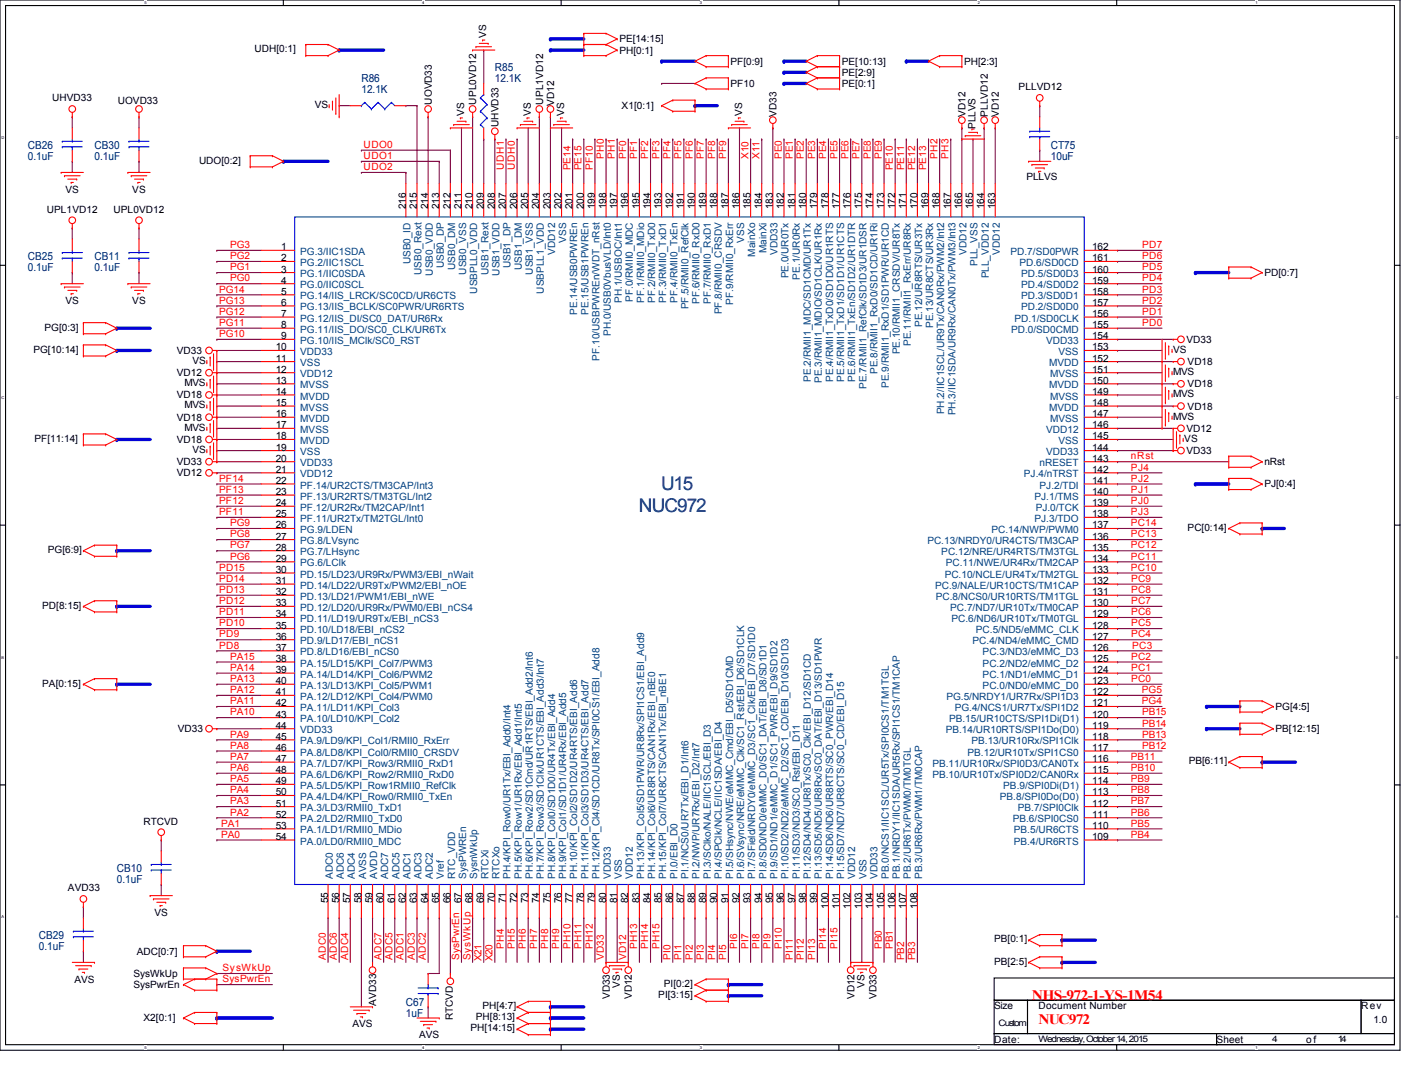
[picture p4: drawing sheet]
<svg xmlns="http://www.w3.org/2000/svg" width="279mm" height="216mm" viewBox="0 0 279 216" stroke-linecap="round" stroke-linejoin="round" font-family="sans-serif">
<defs><g id="words">
<g font-size="3.8" fill="#000080">
<text x="127" y="101.7">NUC972</text>
<text x="131.4" y="97.3">U15</text>
</g>
<g font-size="2.9" fill="#f00">
<text x="205.1" y="198.6">NHS-972-1-YS-1M54</text>
<text x="206.4" y="203.4">NUC972</text>
</g>
<g font-size="2.2" fill="#000080">
<text x="71.8" y="16.4">R86</text>
<text x="98.3" y="14.1">R85</text>
<text x="98.3" y="16.4">12.1K</text>
<text x="71.8" y="18.6">12.1K</text>
<text x="5.5" y="29.6">CB26</text>
<text x="18.8" y="29.6">CB30</text>
<text x="208.8" y="29.6">CT75</text>
<text x="5.5" y="31.8">0.1uF</text>
<text x="18.8" y="31.8">0.1uF</text>
<text x="208.8" y="31.8">10uF</text>
<text x="5.5" y="51.7">CB25</text>
<text x="5.5" y="53.9">0.1uF</text>
<text x="18.8" y="51.7">CB11</text>
<text x="18.8" y="53.9">0.1uF</text>
<text x="23.2" y="173.3">CB10</text>
<text x="23.2" y="175.5">0.1uF</text>
<text x="7.7" y="186.5">CB29</text>
<text x="7.7" y="188.7">0.1uF</text>
<text x="80.7" y="199.8">C67</text>
<text x="80.7" y="202">1uF</text>
</g>
<g font-size="2">
<text x="50.6" y="10.4">UDH[0:1]</text>
<text x="96.6" y="7.5" transform="rotate(-90 96.6 7.5)">VS</text>
<text x="123.1" y="10.6">PH[0:1]</text>
<text x="123.1" y="8.4">PE[14:15]</text>
<text x="145.2" y="12.8">PF[0:9]</text>
<text x="145.2" y="17.3">PF10</text>
<text x="167.3" y="12.8">PE[10:13]</text>
<text x="167.3" y="15.1">PE[2:9]</text>
<text x="167.3" y="17.3">PE[0:1]</text>
<text x="191.6" y="12.8">PH[2:3]</text>
<text x="202.4" y="17.9">PLLVD12</text>
<text x="10.4" y="20.1">UHVD33</text>
<text x="23.4" y="20.6">UOVD33</text>
<text x="62.5" y="21.5">VS</text>
<text x="85.8" y="20.8" transform="rotate(-90 85.8 20.8)">UOVD33</text>
<text x="92.2" y="23" transform="rotate(-90 92.2 23)">VS</text>
<text x="94.6" y="20.8" transform="rotate(-90 94.6 20.8)">UPL0VD12</text>
<text x="105.5" y="23" transform="rotate(-90 105.5 23)">VS</text>
<text x="107.9" y="20.8" transform="rotate(-90 107.9 20.8)">UPL1VD12</text>
<text x="110.1" y="21" transform="rotate(-90 110.1 21)">VD12</text>
<text x="112.1" y="23" transform="rotate(-90 112.1 23)">VS</text>
<text x="123.5" y="21.7">X1[0:1]</text>
<text x="147.5" y="23" transform="rotate(-90 147.5 23)">VS</text>
<text x="154.3" y="23.2" transform="rotate(-90 154.3 23.2)">VD33</text>
<text x="191.9" y="23.2" transform="rotate(-90 191.9 23.2)">VD12</text>
<text x="196.3" y="23.2" transform="rotate(-90 196.3 23.2)">PLLVD12</text>
<text x="198.5" y="23.2" transform="rotate(-90 198.5 23.2)">VD12</text>
<text x="99.1" y="25.2" transform="rotate(-90 99.1 25.2)">UHVD33</text>
<text x="193.9" y="25.6" transform="rotate(-90 193.9 25.6)">PLLVS</text>
<text x="39.6" y="32.5">UDO[0:2]</text>
<text x="204" y="35.8">PLLVS</text>
<text x="13" y="38.3">VS</text>
<text x="26.3" y="38.3">VS</text>
<text x="80.7" y="41.5" transform="rotate(-90 80.7 41.5)">216</text>
<text x="82.9" y="41.5" transform="rotate(-90 82.9 41.5)">215</text>
<text x="85.1" y="41.5" transform="rotate(-90 85.1 41.5)">214</text>
<text x="87.3" y="41.5" transform="rotate(-90 87.3 41.5)">213</text>
<text x="89.5" y="41.5" transform="rotate(-90 89.5 41.5)">212</text>
<text x="91.7" y="41.5" transform="rotate(-90 91.7 41.5)">211</text>
<text x="93.9" y="41.5" transform="rotate(-90 93.9 41.5)">210</text>
<text x="96.1" y="41.5" transform="rotate(-90 96.1 41.5)">209</text>
<text x="98.3" y="41.5" transform="rotate(-90 98.3 41.5)">208</text>
<text x="100.5" y="41.5" transform="rotate(-90 100.5 41.5)">207</text>
<text x="102.7" y="41.5" transform="rotate(-90 102.7 41.5)">206</text>
<text x="105" y="41.5" transform="rotate(-90 105 41.5)">205</text>
<text x="107.2" y="41.5" transform="rotate(-90 107.2 41.5)">204</text>
<text x="109.4" y="41.5" transform="rotate(-90 109.4 41.5)">203</text>
<text x="111.6" y="41.5" transform="rotate(-90 111.6 41.5)">202</text>
<text x="113.8" y="41.5" transform="rotate(-90 113.8 41.5)">201</text>
<text x="116" y="41.5" transform="rotate(-90 116 41.5)">200</text>
<text x="118.2" y="41.5" transform="rotate(-90 118.2 41.5)">199</text>
<text x="120.4" y="41.5" transform="rotate(-90 120.4 41.5)">198</text>
<text x="122.6" y="41.5" transform="rotate(-90 122.6 41.5)">197</text>
<text x="124.8" y="41.5" transform="rotate(-90 124.8 41.5)">196</text>
<text x="127.1" y="41.5" transform="rotate(-90 127.1 41.5)">195</text>
<text x="129.3" y="41.5" transform="rotate(-90 129.3 41.5)">194</text>
<text x="131.5" y="41.5" transform="rotate(-90 131.5 41.5)">193</text>
<text x="133.7" y="41.5" transform="rotate(-90 133.7 41.5)">192</text>
<text x="135.9" y="41.5" transform="rotate(-90 135.9 41.5)">191</text>
<text x="138.1" y="41.5" transform="rotate(-90 138.1 41.5)">190</text>
<text x="140.3" y="41.5" transform="rotate(-90 140.3 41.5)">189</text>
<text x="142.5" y="41.5" transform="rotate(-90 142.5 41.5)">188</text>
<text x="144.7" y="41.5" transform="rotate(-90 144.7 41.5)">187</text>
<text x="146.9" y="41.5" transform="rotate(-90 146.9 41.5)">186</text>
<text x="149.2" y="41.5" transform="rotate(-90 149.2 41.5)">185</text>
<text x="151.4" y="41.5" transform="rotate(-90 151.4 41.5)">184</text>
<text x="153.6" y="41.5" transform="rotate(-90 153.6 41.5)">183</text>
<text x="155.8" y="41.5" transform="rotate(-90 155.8 41.5)">182</text>
<text x="158" y="41.5" transform="rotate(-90 158 41.5)">181</text>
<text x="160.2" y="41.5" transform="rotate(-90 160.2 41.5)">180</text>
<text x="162.4" y="41.5" transform="rotate(-90 162.4 41.5)">179</text>
<text x="164.6" y="41.5" transform="rotate(-90 164.6 41.5)">178</text>
<text x="166.8" y="41.5" transform="rotate(-90 166.8 41.5)">177</text>
<text x="169" y="41.5" transform="rotate(-90 169 41.5)">176</text>
<text x="171.3" y="41.5" transform="rotate(-90 171.3 41.5)">175</text>
<text x="173.5" y="41.5" transform="rotate(-90 173.5 41.5)">174</text>
<text x="175.7" y="41.5" transform="rotate(-90 175.7 41.5)">173</text>
<text x="177.9" y="41.5" transform="rotate(-90 177.9 41.5)">172</text>
<text x="180.1" y="41.5" transform="rotate(-90 180.1 41.5)">171</text>
<text x="182.3" y="41.5" transform="rotate(-90 182.3 41.5)">170</text>
<text x="184.5" y="41.5" transform="rotate(-90 184.5 41.5)">169</text>
<text x="186.7" y="41.5" transform="rotate(-90 186.7 41.5)">168</text>
<text x="188.9" y="41.5" transform="rotate(-90 188.9 41.5)">167</text>
<text x="191.1" y="41.5" transform="rotate(-90 191.1 41.5)">166</text>
<text x="193.4" y="41.5" transform="rotate(-90 193.4 41.5)">165</text>
<text x="195.6" y="41.5" transform="rotate(-90 195.6 41.5)">164</text>
<text x="197.8" y="41.5" transform="rotate(-90 197.8 41.5)">163</text>
<text x="9.3" y="42.2">UPL1VD12</text>
<text x="22.5" y="42.2">UPL0VD12</text>
<text x="55.9" y="49.7">1</text>
<text x="55.9" y="51.9">2</text>
<text x="217" y="49.7">162</text>
<text x="217" y="51.9">161</text>
<text x="55.9" y="54.1">3</text>
<text x="55.9" y="56.3">4</text>
<text x="55.9" y="58.6">5</text>
<text x="217" y="58.6">158</text>
<text x="217" y="56.3">159</text>
<text x="217" y="54.1">160</text>
<text x="251.3" y="54.8">PD[0:7]</text>
<text x="8.8" y="65.7">PG[0:3]</text>
<text x="13" y="60.4">VS</text>
<text x="26.3" y="60.4">VS</text>
<text x="55.9" y="60.8">6</text>
<text x="55.9" y="63">7</text>
<text x="55.9" y="65.2">8</text>
<text x="217" y="65.2">155</text>
<text x="217" y="63">156</text>
<text x="217" y="60.8">157</text>
<text x="6.6" y="70.1">PG[10:14]</text>
<text x="35.1" y="70.3">VD33</text>
<text x="54.8" y="69.6">10</text>
<text x="54.8" y="71.8">11</text>
<text x="55.9" y="67.4">9</text>
<text x="217" y="69.6">153</text>
<text x="217" y="67.4">154</text>
<text x="217" y="71.8">152</text>
<text x="233.1" y="70.1">VS</text>
<text x="235.8" y="68.1">VD33</text>
<text x="35.1" y="74.7">VD12</text>
<text x="36.7" y="76.7">MVS</text>
<text x="38.2" y="72.3">VS</text>
<text x="54.8" y="74">12</text>
<text x="54.8" y="76.2">13</text>
<text x="217" y="76.2">150</text>
<text x="217" y="74">151</text>
<text x="233.1" y="74.5">MVS</text>
<text x="236" y="72.5">VD18</text>
<text x="236" y="76.9">VD18</text>
<text x="35.1" y="79.1">VD18</text>
<text x="35.1" y="83.6">VD18</text>
<text x="36.7" y="81.1">MVS</text>
<text x="54.8" y="78.4">14</text>
<text x="54.8" y="80.7">15</text>
<text x="54.8" y="82.9">16</text>
<text x="217" y="82.9">147</text>
<text x="217" y="80.7">148</text>
<text x="217" y="78.4">149</text>
<text x="233.1" y="78.9">MVS</text>
<text x="233.1" y="83.3">MVS</text>
<text x="236" y="81.3">VD18</text>
<text x="6.9" y="87.8">PF[11:14]</text>
<text x="35.1" y="88">VD18</text>
<text x="36.7" y="85.5">MVS</text>
<text x="38.2" y="90">VS</text>
<text x="54.8" y="85.1">17</text>
<text x="54.8" y="87.3">18</text>
<text x="54.8" y="89.5">19</text>
<text x="217" y="89.5">144</text>
<text x="217" y="87.3">145</text>
<text x="217" y="85.1">146</text>
<text x="235.3" y="87.8">VS</text>
<text x="235.8" y="85.8">VD12</text>
<text x="35.1" y="92.4">VD33</text>
<text x="35.1" y="94.6">VD12</text>
<text x="54.8" y="91.7">20</text>
<text x="54.8" y="93.9">21</text>
<text x="217" y="93.9">142</text>
<text x="217" y="91.7">143</text>
<text x="235.8" y="90.2">VD33</text>
<text x="251.3" y="92.4">nRst</text>
<text x="54.8" y="96.1">22</text>
<text x="54.8" y="98.3">23</text>
<text x="54.8" y="100.5">24</text>
<text x="217" y="100.5">139</text>
<text x="217" y="98.3">140</text>
<text x="217" y="96.1">141</text>
<text x="251.3" y="96.8">PJ[0:4]</text>
<text x="54.8" y="102.7">25</text>
<text x="54.8" y="105">26</text>
<text x="54.8" y="107.2">27</text>
<text x="217" y="102.7">138</text>
<text x="217" y="105">137</text>
<text x="217" y="107.2">136</text>
<text x="236" y="105.4">PC[0:14]</text>
<text x="9.5" y="109.9">PG[6:9]</text>
<text x="54.8" y="109.4">28</text>
<text x="54.8" y="111.6">29</text>
<text x="54.8" y="113.8">30</text>
<text x="217" y="109.4">135</text>
<text x="217" y="111.6">134</text>
<text x="217" y="113.8">133</text>
<text x="54.8" y="116">31</text>
<text x="54.8" y="118.2">32</text>
<text x="217" y="116">132</text>
<text x="217" y="118.2">131</text>
<text x="8.4" y="120.9">PD[8:15]</text>
<text x="54.8" y="120.4">33</text>
<text x="54.8" y="122.6">34</text>
<text x="54.8" y="124.8">35</text>
<text x="217" y="120.4">130</text>
<text x="217" y="122.6">129</text>
<text x="217" y="124.8">128</text>
<text x="54.8" y="127.1">36</text>
<text x="54.8" y="129.3">37</text>
<text x="54.8" y="131.5">38</text>
<text x="217" y="127.1">127</text>
<text x="217" y="129.3">126</text>
<text x="217" y="131.5">125</text>
<text x="8.4" y="136.4">PA[0:15]</text>
<text x="54.8" y="133.7">39</text>
<text x="54.8" y="135.9">40</text>
<text x="217" y="133.7">124</text>
<text x="217" y="135.9">123</text>
<text x="54.8" y="138.1">41</text>
<text x="54.8" y="140.3">42</text>
<text x="54.8" y="142.5">43</text>
<text x="217" y="142.5">120</text>
<text x="217" y="140.3">121</text>
<text x="217" y="138.1">122</text>
<text x="253.5" y="141">PG[4:5]</text>
<text x="35.4" y="145.4">VD33</text>
<text x="54.8" y="144.7">44</text>
<text x="54.8" y="146.9">45</text>
<text x="54.8" y="149.2">46</text>
<text x="217" y="144.7">119</text>
<text x="217" y="146.9">118</text>
<text x="217" y="149.2">117</text>
<text x="253.5" y="145.4">PB[12:15]</text>
<text x="54.8" y="151.4">47</text>
<text x="54.8" y="153.6">48</text>
<text x="54.8" y="155.8">49</text>
<text x="217" y="155.8">114</text>
<text x="217" y="151.4">116</text>
<text x="217" y="153.6">115</text>
<text x="236.2" y="151.8">PB[6:11]</text>
<text x="54.8" y="158">50</text>
<text x="54.8" y="160.2">51</text>
<text x="217" y="158">113</text>
<text x="217" y="160.2">112</text>
<text x="28.5" y="163.8">RTCVD</text>
<text x="54.8" y="162.4">52</text>
<text x="54.8" y="164.6">53</text>
<text x="54.8" y="166.8">54</text>
<text x="217" y="166.8">109</text>
<text x="217" y="164.6">110</text>
<text x="217" y="162.4">111</text>
<text x="13.5" y="177">AVD33</text>
<text x="65.2" y="179.5" transform="rotate(-90 65.2 179.5)">55</text>
<text x="67.4" y="179.5" transform="rotate(-90 67.4 179.5)">56</text>
<text x="69.6" y="179.5" transform="rotate(-90 69.6 179.5)">57</text>
<text x="71.8" y="179.5" transform="rotate(-90 71.8 179.5)">58</text>
<text x="74" y="179.5" transform="rotate(-90 74 179.5)">59</text>
<text x="76.2" y="179.5" transform="rotate(-90 76.2 179.5)">60</text>
<text x="78.4" y="179.5" transform="rotate(-90 78.4 179.5)">61</text>
<text x="80.7" y="179.5" transform="rotate(-90 80.7 179.5)">62</text>
<text x="82.9" y="179.5" transform="rotate(-90 82.9 179.5)">63</text>
<text x="85.1" y="179.5" transform="rotate(-90 85.1 179.5)">64</text>
<text x="87.3" y="179.5" transform="rotate(-90 87.3 179.5)">65</text>
<text x="89.5" y="179.5" transform="rotate(-90 89.5 179.5)">66</text>
<text x="91.7" y="179.5" transform="rotate(-90 91.7 179.5)">67</text>
<text x="93.9" y="179.5" transform="rotate(-90 93.9 179.5)">68</text>
<text x="96.1" y="179.5" transform="rotate(-90 96.1 179.5)">69</text>
<text x="98.3" y="179.5" transform="rotate(-90 98.3 179.5)">70</text>
<text x="100.5" y="179.5" transform="rotate(-90 100.5 179.5)">71</text>
<text x="102.7" y="179.5" transform="rotate(-90 102.7 179.5)">72</text>
<text x="105" y="179.5" transform="rotate(-90 105 179.5)">73</text>
<text x="107.2" y="179.5" transform="rotate(-90 107.2 179.5)">74</text>
<text x="109.4" y="179.5" transform="rotate(-90 109.4 179.5)">75</text>
<text x="111.6" y="179.5" transform="rotate(-90 111.6 179.5)">76</text>
<text x="113.8" y="179.5" transform="rotate(-90 113.8 179.5)">77</text>
<text x="116" y="179.5" transform="rotate(-90 116 179.5)">78</text>
<text x="118.2" y="179.5" transform="rotate(-90 118.2 179.5)">79</text>
<text x="120.4" y="179.5" transform="rotate(-90 120.4 179.5)">80</text>
<text x="122.6" y="179.5" transform="rotate(-90 122.6 179.5)">81</text>
<text x="124.8" y="179.5" transform="rotate(-90 124.8 179.5)">82</text>
<text x="127.1" y="179.5" transform="rotate(-90 127.1 179.5)">83</text>
<text x="129.3" y="179.5" transform="rotate(-90 129.3 179.5)">84</text>
<text x="131.5" y="179.5" transform="rotate(-90 131.5 179.5)">85</text>
<text x="133.7" y="179.5" transform="rotate(-90 133.7 179.5)">86</text>
<text x="135.9" y="179.5" transform="rotate(-90 135.9 179.5)">87</text>
<text x="138.1" y="179.5" transform="rotate(-90 138.1 179.5)">88</text>
<text x="140.3" y="179.5" transform="rotate(-90 140.3 179.5)">89</text>
<text x="142.5" y="179.5" transform="rotate(-90 142.5 179.5)">90</text>
<text x="144.7" y="179.5" transform="rotate(-90 144.7 179.5)">91</text>
<text x="146.9" y="179.5" transform="rotate(-90 146.9 179.5)">92</text>
<text x="149.2" y="179.5" transform="rotate(-90 149.2 179.5)">93</text>
<text x="151.4" y="179.5" transform="rotate(-90 151.4 179.5)">94</text>
<text x="153.6" y="179.5" transform="rotate(-90 153.6 179.5)">95</text>
<text x="155.8" y="179.5" transform="rotate(-90 155.8 179.5)">96</text>
<text x="158" y="179.5" transform="rotate(-90 158 179.5)">97</text>
<text x="160.2" y="179.5" transform="rotate(-90 160.2 179.5)">98</text>
<text x="162.4" y="179.5" transform="rotate(-90 162.4 179.5)">99</text>
<text x="30.7" y="181.9">VS</text>
<text x="164.6" y="180.6" transform="rotate(-90 164.6 180.6)">100</text>
<text x="166.8" y="180.6" transform="rotate(-90 166.8 180.6)">101</text>
<text x="169" y="180.6" transform="rotate(-90 169 180.6)">102</text>
<text x="171.3" y="180.6" transform="rotate(-90 171.3 180.6)">103</text>
<text x="173.5" y="180.6" transform="rotate(-90 173.5 180.6)">104</text>
<text x="175.7" y="180.6" transform="rotate(-90 175.7 180.6)">105</text>
<text x="177.9" y="180.6" transform="rotate(-90 177.9 180.6)">106</text>
<text x="180.1" y="180.6" transform="rotate(-90 180.1 180.6)">107</text>
<text x="182.3" y="180.6" transform="rotate(-90 182.3 180.6)">108</text>
<text x="27.2" y="189.6">ADC[0:7]</text>
<text x="197.6" y="187.2">PB[0:1]</text>
<text x="197.6" y="191.6">PB[2:5]</text>
<text x="14.8" y="195.2">AVS</text>
<text x="26.5" y="194">SysWkUp</text>
<text x="26.5" y="196.3">SysPwrEn</text>
<text x="123.2" y="196.2" transform="rotate(-90 123.2 196.2)">VS</text>
<text x="131.9" y="196">PI[0:2]</text>
<text x="171.8" y="196.2" transform="rotate(-90 171.8 196.2)">VS</text>
<text x="28.5" y="202.9">X2[0:1]</text>
<text x="70" y="204">AVS</text>
<text x="74.8" y="199.8" transform="rotate(-90 74.8 199.8)">AVD33</text>
<text x="90" y="202.6" transform="rotate(-90 90 202.6)">RTCVD</text>
<text x="94.6" y="202.7">PH[8:13]</text>
<text x="95.9" y="200.5">PH[4:7]</text>
<text x="121.2" y="198.4" transform="rotate(-90 121.2 198.4)">VD33</text>
<text x="125.6" y="198.4" transform="rotate(-90 125.6 198.4)">VD12</text>
<text x="130.8" y="198.2">PI[3:15]</text>
<text x="169.8" y="198.4" transform="rotate(-90 169.8 198.4)">VD12</text>
<text x="174.2" y="198.4" transform="rotate(-90 174.2 198.4)">VD33</text>
<text x="197.5" y="200.5">Size</text>
<text x="206.4" y="200.5">Document Number</text>
<text x="270.5" y="200.5">Rev</text>
<text x="272.9" y="203.1">1.0</text>
<text x="83.3" y="206.2">AVS</text>
<text x="93.5" y="204.9">PH[14:15]</text>
<text x="197.6" y="207.1">Date:</text>
<text x="241.8" y="207.1">Sheet</text>
<text x="259.6" y="207.1">of</text>
</g>
<g font-size="2" fill="#f00">
<text x="72.3" y="29.4">UDO0</text>
<text x="72.3" y="33.8">UDO2</text>
<text x="72.3" y="31.6">UDO1</text>
<text x="100.1" y="33.8" transform="rotate(-90 100.1 33.8)">UDH1</text>
<text x="102.3" y="33.8" transform="rotate(-90 102.3 33.8)">UDH0</text>
<text x="113.4" y="33.8" transform="rotate(-90 113.4 33.8)">PE14</text>
<text x="115.6" y="33.8" transform="rotate(-90 115.6 33.8)">PE15</text>
<text x="117.8" y="33.8" transform="rotate(-90 117.8 33.8)">PF10</text>
<text x="120" y="31.6" transform="rotate(-90 120 31.6)">PH0</text>
<text x="122.2" y="31.6" transform="rotate(-90 122.2 31.6)">PH1</text>
<text x="124.4" y="31.6" transform="rotate(-90 124.4 31.6)">PF0</text>
<text x="126.6" y="31.6" transform="rotate(-90 126.6 31.6)">PF1</text>
<text x="128.8" y="31.6" transform="rotate(-90 128.8 31.6)">PF2</text>
<text x="131" y="31.6" transform="rotate(-90 131 31.6)">PF3</text>
<text x="133.2" y="31.6" transform="rotate(-90 133.2 31.6)">PF4</text>
<text x="135.5" y="31.6" transform="rotate(-90 135.5 31.6)">PF5</text>
<text x="137.7" y="31.6" transform="rotate(-90 137.7 31.6)">PF6</text>
<text x="139.9" y="31.6" transform="rotate(-90 139.9 31.6)">PF7</text>
<text x="142.1" y="31.6" transform="rotate(-90 142.1 31.6)">PF8</text>
<text x="144.3" y="31.6" transform="rotate(-90 144.3 31.6)">PF9</text>
<text x="148.7" y="31.5" transform="rotate(-90 148.7 31.5)">X10</text>
<text x="150.9" y="31.5" transform="rotate(-90 150.9 31.5)">X11</text>
<text x="155.3" y="31.6" transform="rotate(-90 155.3 31.6)">PE0</text>
<text x="157.6" y="31.6" transform="rotate(-90 157.6 31.6)">PE1</text>
<text x="159.8" y="31.6" transform="rotate(-90 159.8 31.6)">PE2</text>
<text x="162" y="31.6" transform="rotate(-90 162 31.6)">PE3</text>
<text x="164.2" y="31.6" transform="rotate(-90 164.2 31.6)">PE4</text>
<text x="166.4" y="31.6" transform="rotate(-90 166.4 31.6)">PE5</text>
<text x="168.6" y="31.6" transform="rotate(-90 168.6 31.6)">PE6</text>
<text x="170.8" y="31.6" transform="rotate(-90 170.8 31.6)">PE7</text>
<text x="173" y="31.6" transform="rotate(-90 173 31.6)">PE8</text>
<text x="175.2" y="31.6" transform="rotate(-90 175.2 31.6)">PE9</text>
<text x="177.4" y="33.8" transform="rotate(-90 177.4 33.8)">PE10</text>
<text x="179.7" y="33.8" transform="rotate(-90 179.7 33.8)">PE11</text>
<text x="181.9" y="33.8" transform="rotate(-90 181.9 33.8)">PE12</text>
<text x="184.1" y="33.8" transform="rotate(-90 184.1 33.8)">PE13</text>
<text x="186.3" y="31.6" transform="rotate(-90 186.3 31.6)">PH2</text>
<text x="188.5" y="31.6" transform="rotate(-90 188.5 31.6)">PH3</text>
<text x="45.7" y="53.7">PG1</text>
<text x="45.7" y="51.5">PG2</text>
<text x="45.7" y="49.3">PG3</text>
<text x="227" y="53.7">PD5</text>
<text x="227" y="49.3">PD7</text>
<text x="227" y="51.5">PD6</text>
<text x="43.5" y="58.1">PG14</text>
<text x="45.7" y="55.9">PG0</text>
<text x="227" y="55.9">PD4</text>
<text x="227" y="58.1">PD3</text>
<text x="43.5" y="64.7">PG11</text>
<text x="43.5" y="62.5">PG12</text>
<text x="43.5" y="60.3">PG13</text>
<text x="227" y="64.7">PD0</text>
<text x="227" y="62.5">PD1</text>
<text x="227" y="60.3">PD2</text>
<text x="43.5" y="67">PG10</text>
<text x="43.5" y="95.7">PF14</text>
<text x="224.7" y="91.3">nRst</text>
<text x="224.7" y="93.5">PJ4</text>
<text x="224.7" y="95.7">PJ2</text>
<text x="43.5" y="97.9">PF13</text>
<text x="43.5" y="100.1">PF12</text>
<text x="224.7" y="97.9">PJ1</text>
<text x="224.7" y="100.1">PJ0</text>
<text x="43.5" y="102.3">PF11</text>
<text x="45.7" y="106.7">PG8</text>
<text x="45.7" y="104.5">PG9</text>
<text x="224.7" y="102.3">PJ3</text>
<text x="224.7" y="104.5">PC14</text>
<text x="224.7" y="106.7">PC13</text>
<text x="43.5" y="113.4">PD15</text>
<text x="45.7" y="111.2">PG6</text>
<text x="45.7" y="108.9">PG7</text>
<text x="224.7" y="108.9">PC12</text>
<text x="224.7" y="111.2">PC11</text>
<text x="224.7" y="113.4">PC10</text>
<text x="43.5" y="120">PD12</text>
<text x="43.5" y="117.8">PD13</text>
<text x="43.5" y="115.6">PD14</text>
<text x="224.8" y="115.6">PC9</text>
<text x="224.8" y="117.8">PC8</text>
<text x="224.8" y="120">PC7</text>
<text x="43.5" y="122.2">PD11</text>
<text x="43.5" y="124.4">PD10</text>
<text x="224.8" y="122.2">PC6</text>
<text x="224.8" y="124.4">PC5</text>
<text x="43.6" y="128.8">PD8</text>
<text x="43.6" y="126.6">PD9</text>
<text x="45.7" y="131">PA15</text>
<text x="224.8" y="126.6">PC4</text>
<text x="224.8" y="131">PC2</text>
<text x="225" y="128.8">PC3</text>
<text x="45.7" y="133.2">PA14</text>
<text x="45.7" y="135.5">PA13</text>
<text x="45.7" y="137.7">PA12</text>
<text x="224.8" y="135.5">PC0</text>
<text x="224.8" y="133.2">PC1</text>
<text x="226.9" y="137.7">PG5</text>
<text x="45.7" y="139.9">PA11</text>
<text x="45.7" y="142.1">PA10</text>
<text x="226.9" y="139.9">PG4</text>
<text x="226.9" y="142.1">PB15</text>
<text x="45.7" y="146.5">PA9</text>
<text x="45.7" y="148.7">PA8</text>
<text x="226.9" y="144.3">PB14</text>
<text x="226.9" y="146.5">PB13</text>
<text x="226.9" y="148.7">PB12</text>
<text x="45.7" y="153.1">PA6</text>
<text x="45.7" y="150.9">PA7</text>
<text x="45.7" y="155.3">PA5</text>
<text x="224.7" y="150.9">PB11</text>
<text x="224.7" y="153.1">PB10</text>
<text x="224.7" y="155.3">PB9</text>
<text x="45.7" y="157.6">PA4</text>
<text x="45.7" y="159.8">PA3</text>
<text x="45.7" y="162">PA2</text>
<text x="224.7" y="159.8">PB7</text>
<text x="224.7" y="157.6">PB8</text>
<text x="224.7" y="162">PB6</text>
<text x="44" y="166.4">PA0</text>
<text x="44" y="164.2">PA1</text>
<text x="224.7" y="164.2">PB5</text>
<text x="224.7" y="166.4">PB4</text>
<text x="64.7" y="190.7" transform="rotate(-90 64.7 190.7)">ADC0</text>
<text x="67" y="190.7" transform="rotate(-90 67 190.7)">ADC6</text>
<text x="69.2" y="190.7" transform="rotate(-90 69.2 190.7)">ADC4</text>
<text x="75.8" y="190.7" transform="rotate(-90 75.8 190.7)">ADC7</text>
<text x="78" y="190.7" transform="rotate(-90 78 190.7)">ADC5</text>
<text x="80.2" y="190.7" transform="rotate(-90 80.2 190.7)">ADC1</text>
<text x="82.4" y="190.7" transform="rotate(-90 82.4 190.7)">ADC3</text>
<text x="84.6" y="190.7" transform="rotate(-90 84.6 190.7)">ADC2</text>
<text x="91.3" y="190.7" transform="rotate(-90 91.3 190.7)">SysPwrEn</text>
<text x="93.5" y="190.7" transform="rotate(-90 93.5 190.7)">SysWkUp</text>
<text x="95.7" y="190.8" transform="rotate(-90 95.7 190.8)">X21</text>
<text x="97.9" y="190.8" transform="rotate(-90 97.9 190.8)">X20</text>
<text x="100.1" y="188.4" transform="rotate(-90 100.1 188.4)">PH4</text>
<text x="102.3" y="188.4" transform="rotate(-90 102.3 188.4)">PH5</text>
<text x="104.5" y="188.4" transform="rotate(-90 104.5 188.4)">PH6</text>
<text x="106.7" y="188.4" transform="rotate(-90 106.7 188.4)">PH7</text>
<text x="108.9" y="188.4" transform="rotate(-90 108.9 188.4)">PH8</text>
<text x="111.2" y="188.4" transform="rotate(-90 111.2 188.4)">PH9</text>
<text x="113.4" y="188.5" transform="rotate(-90 113.4 188.5)">PH10</text>
<text x="115.6" y="188.5" transform="rotate(-90 115.6 188.5)">PH11</text>
<text x="117.8" y="188.5" transform="rotate(-90 117.8 188.5)">PH12</text>
<text x="120" y="190.7" transform="rotate(-90 120 190.7)">VD33</text>
<text x="124.4" y="190.7" transform="rotate(-90 124.4 190.7)">VD12</text>
<text x="126.6" y="188.5" transform="rotate(-90 126.6 188.5)">PH13</text>
<text x="128.8" y="188.5" transform="rotate(-90 128.8 188.5)">PH14</text>
<text x="131" y="188.5" transform="rotate(-90 131 188.5)">PH15</text>
<text x="133.2" y="190.7" transform="rotate(-90 133.2 190.7)">PI0</text>
<text x="135.5" y="190.7" transform="rotate(-90 135.5 190.7)">PI1</text>
<text x="137.7" y="190.7" transform="rotate(-90 137.7 190.7)">PI2</text>
<text x="139.9" y="190.7" transform="rotate(-90 139.9 190.7)">PI3</text>
<text x="142.1" y="190.7" transform="rotate(-90 142.1 190.7)">PI4</text>
<text x="144.3" y="190.7" transform="rotate(-90 144.3 190.7)">PI5</text>
<text x="146.5" y="188.4" transform="rotate(-90 146.5 188.4)">PI6</text>
<text x="148.7" y="188.4" transform="rotate(-90 148.7 188.4)">PI7</text>
<text x="150.9" y="188.4" transform="rotate(-90 150.9 188.4)">PI8</text>
<text x="153.1" y="188.4" transform="rotate(-90 153.1 188.4)">PI9</text>
<text x="155.3" y="188.5" transform="rotate(-90 155.3 188.5)">PI10</text>
<text x="157.6" y="190.7" transform="rotate(-90 157.6 190.7)">PI11</text>
<text x="159.8" y="190.7" transform="rotate(-90 159.8 190.7)">PI12</text>
<text x="162" y="190.7" transform="rotate(-90 162 190.7)">PI13</text>
<text x="164.2" y="188.5" transform="rotate(-90 164.2 188.5)">PI14</text>
<text x="166.4" y="188.5" transform="rotate(-90 166.4 188.5)">PI15</text>
<text x="175.2" y="188.5" transform="rotate(-90 175.2 188.5)">PB0</text>
<text x="177.4" y="188.5" transform="rotate(-90 177.4 188.5)">PB1</text>
<text x="179.7" y="190.7" transform="rotate(-90 179.7 190.7)">PB2</text>
<text x="181.9" y="190.7" transform="rotate(-90 181.9 190.7)">PB3</text>
<text x="44.2" y="195.1">SysPwrEn</text>
<text x="44.2" y="192.9">SysWkUp</text>
</g>
<g font-size="2" fill="#004080">
<text x="59.7" y="50.6">PG.3/IIC1SDA</text>
<text x="59.7" y="52.8">PG.2/IIC1SCL</text>
<text x="81.6" y="52.5" transform="rotate(-90 81.6 52.5)">USB0_ID</text>
<text x="88.2" y="53.3" transform="rotate(-90 88.2 53.3)">USB0_DP</text>
<text x="90.4" y="53.6" transform="rotate(-90 90.4 53.6)">USB0_DM</text>
<text x="101.5" y="53.3" transform="rotate(-90 101.5 53.3)">USB1_DP</text>
<text x="103.7" y="53.6" transform="rotate(-90 103.7 53.6)">USB1_DM</text>
<text x="110.3" y="50.6" transform="rotate(-90 110.3 50.6)">VDD12</text>
<text x="112.5" y="48.2" transform="rotate(-90 112.5 48.2)">VSS</text>
<text x="147.9" y="48.2" transform="rotate(-90 147.9 48.2)">VSS</text>
<text x="150.1" y="51" transform="rotate(-90 150.1 51)">MainXo</text>
<text x="152.3" y="50.3" transform="rotate(-90 152.3 50.3)">MainXi</text>
<text x="154.5" y="50.6" transform="rotate(-90 154.5 50.6)">VDD33</text>
<text x="192.1" y="50.6" transform="rotate(-90 192.1 50.6)">VDD12</text>
<text x="194.3" y="52.9" transform="rotate(-90 194.3 52.9)">PLL_VSS</text>
<text x="198.7" y="50.6" transform="rotate(-90 198.7 50.6)">VDD12</text>
<text x="200.8" y="50.6">PD.7/SD0PWR</text>
<text x="202.6" y="52.8">PD.6/SD0CD</text>
<text x="59.7" y="55">PG.1/IIC0SDA</text>
<text x="59.7" y="57.3">PG.0/IIC0SCL</text>
<text x="59.7" y="59.5">PG.14/IIS_LRCK/SC0CD/UR6CTS</text>
<text x="83.8" y="54.6" transform="rotate(-90 83.8 54.6)">USB0_Rext</text>
<text x="86" y="54.7" transform="rotate(-90 86 54.7)">USB0_VDD</text>
<text x="92.6" y="54.5" transform="rotate(-90 92.6 54.5)">USB0_VSS</text>
<text x="94.8" y="58.3" transform="rotate(-90 94.8 58.3)">USBPLL0_VDD</text>
<text x="97" y="54.6" transform="rotate(-90 97 54.6)">USB1_Rext</text>
<text x="99.3" y="54.7" transform="rotate(-90 99.3 54.7)">USB1_VDD</text>
<text x="105.9" y="54.5" transform="rotate(-90 105.9 54.5)">USB1_VSS</text>
<text x="108.1" y="58.3" transform="rotate(-90 108.1 58.3)">USBPLL1_VDD</text>
<text x="125.8" y="60" transform="rotate(-90 125.8 60)">PF.0/RMII0_MDC</text>
<text x="156.7" y="55.3" transform="rotate(-90 156.7 55.3)">PE.0/UR0Tx</text>
<text x="158.9" y="55.5" transform="rotate(-90 158.9 55.5)">PE.1/UR0Rx</text>
<text x="196.5" y="55.3" transform="rotate(-90 196.5 55.3)">PLL_VDD12</text>
<text x="202.9" y="59.5">PD.3/SD0D1</text>
<text x="202.9" y="57.3">PD.4/SD0D2</text>
<text x="202.9" y="55">PD.5/SD0D3</text>
<text x="59.7" y="61.7">PG.13/IIS_BCLK/SC0PWR/UR6RTS</text>
<text x="59.7" y="63.9">PG.12/IIS_DI/SC0_DAT/UR6Rx</text>
<text x="114.7" y="62.5" transform="rotate(-90 114.7 62.5)">PE.14/USB0PWREn</text>
<text x="116.9" y="62.5" transform="rotate(-90 116.9 62.5)">PE.15/USB1PWREn</text>
<text x="123.6" y="60.2" transform="rotate(-90 123.6 60.2)">PH.1/USBOC/Int1</text>
<text x="128" y="60.1" transform="rotate(-90 128 60.1)">PF.1/RMII0_MDio</text>
<text x="130.2" y="60.2" transform="rotate(-90 130.2 60.2)">PF.2/RMII0_TxD0</text>
<text x="132.4" y="60.2" transform="rotate(-90 132.4 60.2)">PF.3/RMII0_TxD1</text>
<text x="134.6" y="60.1" transform="rotate(-90 134.6 60.1)">PF.4/RMII0_TxEn</text>
<text x="136.8" y="61.4" transform="rotate(-90 136.8 61.4)">PF.5/RMII0_RefClk</text>
<text x="139" y="60.4" transform="rotate(-90 139 60.4)">PF.6/RMII0_RxD0</text>
<text x="141.2" y="60.4" transform="rotate(-90 141.2 60.4)">PF.7/RMII0_RxD1</text>
<text x="143.5" y="62.4" transform="rotate(-90 143.5 62.4)">PF.8/RMII0_CRSDV</text>
<text x="145.7" y="60.5" transform="rotate(-90 145.7 60.5)">PF.9/RMII0_RxErr</text>
<text x="183.2" y="65" transform="rotate(-90 183.2 65)">PE.12/UR8RTS/UR3Tx</text>
<text x="185.4" y="65.2" transform="rotate(-90 185.4 65.2)">PE.13/UR8CTS/UR3Rx</text>
<text x="201.6" y="63.9">PD.1/SD0CLK</text>
<text x="202.9" y="61.7">PD.2/SD0D0</text>
<text x="59.7" y="66.1">PG.11/IIS_DO/SC0_CLK/UR6Tx</text>
<text x="59.7" y="68.3">PG.10/IIS_MClk/SC0_RST</text>
<text x="59.7" y="70.5">VDD33</text>
<text x="119.1" y="71.6" transform="rotate(-90 119.1 71.6)">PF.10/USBPWREn/WDT_nRst</text>
<text x="121.4" y="66.8" transform="rotate(-90 121.4 66.8)">PH.0/USB0VbusVLD/Int0</text>
<text x="178.8" y="70.4" transform="rotate(-90 178.8 70.4)">PE.10/RMII1_CRSDV/UR8Tx</text>
<text x="181" y="68.7" transform="rotate(-90 181 68.7)">PE.11/RMII1_RxErr/UR8Rx</text>
<text x="200.9" y="66.1">PD.0/SD0CMD</text>
<text x="207.9" y="68.3">VDD33</text>
<text x="210.4" y="70.5">VSS</text>
<text x="59.7" y="72.7">VSS</text>
<text x="59.7" y="74.9">VDD12</text>
<text x="59.7" y="77.1">MVSS</text>
<text x="161.1" y="75.8" transform="rotate(-90 161.1 75.8)">PE.2/RMII1_MDC/SD1CMD/UR1Tx</text>
<text x="163.3" y="76.1" transform="rotate(-90 163.3 76.1)">PE.3/RMII1_MDIO/SD1CLK/UR1Rx</text>
<text x="165.6" y="75.9" transform="rotate(-90 165.6 75.9)">PE.4/RMII1_TxD0/SD1D0/UR1RTS</text>
<text x="167.8" y="75.9" transform="rotate(-90 167.8 75.9)">PE.5/RMII1_TxD1/SD1D1/UR1CTS</text>
<text x="170" y="75.9" transform="rotate(-90 170 75.9)">PE.6/RMII1_TxEn/SD1D2/UR1DTR</text>
<text x="172.2" y="77.3" transform="rotate(-90 172.2 77.3)">PE.7/RMII1_RefClk/SD1D3/UR1DSR</text>
<text x="174.4" y="74.3" transform="rotate(-90 174.4 74.3)">PE.8/RMII1_RxD0/SD1CD/UR1Ri</text>
<text x="176.6" y="77.1" transform="rotate(-90 176.6 77.1)">PE.9/RMII1_RxD1/SD1PWR/UR1CD</text>
<text x="208.5" y="77.1">MVDD</text>
<text x="208.5" y="72.7">MVDD</text>
<text x="208.7" y="74.9">MVSS</text>
<text x="59.7" y="79.3">MVDD</text>
<text x="59.7" y="81.6">MVSS</text>
<text x="59.7" y="83.8">MVDD</text>
<text x="187.6" y="82.3" transform="rotate(-90 187.6 82.3)">PH.2/IIC1SCL/UR9Tx/CAN0Rx/PWM2/Int2</text>
<text x="189.9" y="82.5" transform="rotate(-90 189.9 82.5)">PH.3/IIC1SDA/UR9Rx/CAN0Tx/PWM3/Int3</text>
<text x="208.5" y="81.6">MVDD</text>
<text x="208.7" y="83.8">MVSS</text>
<text x="208.7" y="79.3">MVSS</text>
<text x="59.7" y="86">MVSS</text>
<text x="59.7" y="88.2">MVDD</text>
<text x="207.9" y="86">VDD12</text>
<text x="210.4" y="88.2">VSS</text>
<text x="59.7" y="90.4">VSS</text>
<text x="59.7" y="92.6">VDD33</text>
<text x="59.7" y="94.8">VDD12</text>
<text x="203.5" y="94.8">PJ.4/nTRST</text>
<text x="206.6" y="92.6">nRESET</text>
<text x="207.9" y="90.4">VDD33</text>
<text x="59.7" y="97">PF.14/UR2CTS/TM3CAP/Int3</text>
<text x="59.7" y="99.2">PF.13/UR2RTS/TM3TGL/Int2</text>
<text x="59.7" y="101.4">PF.12/UR2Rx/TM2CAP/Int1</text>
<text x="205.6" y="99.2">PJ.1/TMS</text>
<text x="205.8" y="101.4">PJ.0/TCK</text>
<text x="206.6" y="97">PJ.2/TDI</text>
<text x="59.7" y="103.7">PF.11/UR2Tx/TM2TGL/Int0</text>
<text x="59.7" y="105.9">PG.9/LDEN</text>
<text x="197" y="105.9">PC.14/NWP/PWM0</text>
<text x="205.6" y="103.7">PJ.3/TDO</text>
<text x="59.7" y="108.1">PG.8/LVsync</text>
<text x="59.7" y="110.3">PG.7/LHsync</text>
<text x="59.7" y="112.5">PG.6/LClk</text>
<text x="184.3" y="108.1">PC.13/NRDY0/UR4CTS/TM3CAP</text>
<text x="187.1" y="110.3">PC.12/NRE/UR4RTS/TM3TGL</text>
<text x="187.9" y="112.5">PC.11/NWE/UR4Rx/TM2CAP</text>
<text x="59.7" y="114.7">PD.15/LD23/UR9Rx/PWM3/EBI_nWait</text>
<text x="59.7" y="116.9">PD.14/LD22/UR9Tx/PWM2/EBI_nOE</text>
<text x="59.7" y="119.1">PD.13/LD21/PWM1/EBI_nWE</text>
<text x="185.8" y="116.9">PC.9/NALE/UR10CTS/TM1CAP</text>
<text x="185.9" y="119.1">PC.8/NCS0/UR10RTS/TM1TGL</text>
<text x="187.7" y="114.7">PC.10/NCLE/UR4Tx/TM2TGL</text>
<text x="59.7" y="121.3">PD.12/LD20/UR9Rx/PWM0/EBI_nCS4</text>
<text x="59.7" y="123.5">PD.11/LD19/UR9Tx/EBI_nCS3</text>
<text x="59.7" y="125.8">PD.10/LD18/EBI_nCS2</text>
<text x="188.8" y="121.3">PC.7/ND7/UR10Tx/TM0CAP</text>
<text x="189.1" y="123.5">PC.6/ND6/UR10Tx/TM0TGL</text>
<text x="193.9" y="125.8">PC.5/ND5/eMMC_CLK</text>
<text x="59.7" y="128">PD.9/LD17/EBI_nCS1</text>
<text x="59.7" y="130.2">PD.8/LD16/EBI_nCS0</text>
<text x="193.3" y="128">PC.4/ND4/eMMC_CMD</text>
<text x="195.3" y="130.2">PC.3/ND3/eMMC_D3</text>
<text x="59.7" y="132.4">PA.15/LD15/KPI_Col7/PWM3</text>
<text x="59.7" y="134.6">PA.14/LD14/KPI_Col6/PWM2</text>
<text x="59.7" y="136.8">PA.13/LD13/KPI_Col5/PWM1</text>
<text x="195.3" y="132.4">PC.2/ND2/eMMC_D2</text>
<text x="195.3" y="134.6">PC.1/ND1/eMMC_D1</text>
<text x="195.3" y="136.8">PC.0/ND0/eMMC_D0</text>
<text x="59.7" y="139">PA.12/LD12/KPI_Col4/PWM0</text>
<text x="59.7" y="141.2">PA.11/LD11/KPI_Col3</text>
<text x="59.7" y="143.4">PA.10/LD10/KPI_Col2</text>
<text x="188.1" y="139">PG.5/NRDY1/UR7Rx/SPI1D3</text>
<text x="188.6" y="143.4">PB.15/UR10CTS/SPI1Di(D1)</text>
<text x="189.7" y="141.2">PG.4/NCS1/UR7Tx/SPI1D2</text>
<text x="59.7" y="145.6">VDD33</text>
<text x="59.7" y="147.9">PA.9/LD9/KPI_Col1/RMII0_RxErr</text>
<text x="187.9" y="145.6">PB.14/UR10RTS/SPI1Do(D0)</text>
<text x="193" y="147.9">PB.13/UR10Rx/SPI1Clk</text>
<text x="59.7" y="150.1">PA.8/LD8/KPI_Col0/RMII0_CRSDV</text>
<text x="59.7" y="152.3">PA.7/LD7/KPI_Row3/RMII0_RxD1</text>
<text x="59.7" y="154.5">PA.6/LD6/KPI_Row2/RMII0_RxD0</text>
<text x="185.3" y="152.3">PB.11/UR10Rx/SPI0D3/CAN0Tx</text>
<text x="185.3" y="154.5">PB.10/UR10Tx/SPI0D2/CAN0Rx</text>
<text x="192.3" y="150.1">PB.12/UR10Tx/SPI1CS0</text>
<text x="59.7" y="156.7">PA.5/LD5/KPI_Row1RMII0_RefClk</text>
<text x="59.7" y="158.9">PA.4/LD4/KPI_Row0/RMII0_TxEn</text>
<text x="59.7" y="161.1">PA.3/LD3/RMII0_TxD1</text>
<text x="198.7" y="158.9">PB.8/SPI0Do(D0)</text>
<text x="199.4" y="156.7">PB.9/SPI0Di(D1)</text>
<text x="202.3" y="161.1">PB.7/SPI0Clk</text>
<text x="59.7" y="163.3">PA.2/LD2/RMII0_TxD0</text>
<text x="59.7" y="165.5">PA.1/LD1/RMII0_MDio</text>
<text x="59.7" y="167.7">PA.0/LD0/RMII0_MDC</text>
<text x="201.3" y="163.3">PB.6/SPI0CS0</text>
<text x="201.5" y="167.7">PB.4/UR6RTS</text>
<text x="201.5" y="165.5">PB.5/UR6CTS</text>
<text x="66.1" y="174.6" transform="rotate(-90 66.1 174.6)">ADC0</text>
<text x="68.3" y="174.6" transform="rotate(-90 68.3 174.6)">ADC6</text>
<text x="70.5" y="174.6" transform="rotate(-90 70.5 174.6)">ADC4</text>
<text x="72.7" y="174.6" transform="rotate(-90 72.7 174.6)">AVSS</text>
<text x="74.9" y="174.6" transform="rotate(-90 74.9 174.6)">AVDD</text>
<text x="77.2" y="174.6" transform="rotate(-90 77.2 174.6)">ADC7</text>
<text x="79.4" y="174.6" transform="rotate(-90 79.4 174.6)">ADC5</text>
<text x="81.6" y="174.6" transform="rotate(-90 81.6 174.6)">ADC1</text>
<text x="83.8" y="174.6" transform="rotate(-90 83.8 174.6)">ADC3</text>
<text x="86" y="174.6" transform="rotate(-90 86 174.6)">ADC2</text>
<text x="88.2" y="174.6" transform="rotate(-90 88.2 174.6)">Vref</text>
<text x="90.4" y="174.6" transform="rotate(-90 90.4 174.6)">RTC_VDD</text>
<text x="92.6" y="174.6" transform="rotate(-90 92.6 174.6)">SysPWREn</text>
<text x="94.8" y="174.6" transform="rotate(-90 94.8 174.6)">SysnWkUp</text>
<text x="97" y="174.6" transform="rotate(-90 97 174.6)">RTCXi</text>
<text x="99.3" y="174.6" transform="rotate(-90 99.3 174.6)">RTCXo</text>
<text x="101.5" y="174.6" transform="rotate(-90 101.5 174.6)">PH.4/KPI_Row0/UR1Tx/EBI_Add0/Int4</text>
<text x="103.7" y="174.6" transform="rotate(-90 103.7 174.6)">PH.5/KPI_Row1/UR1Rx/EBI_Add1/Int5</text>
<text x="105.9" y="174.6" transform="rotate(-90 105.9 174.6)">PH.6/KPI_Row2/SD1Cmd/UR1RTS/EBI_Add2/Int6</text>
<text x="108.1" y="174.6" transform="rotate(-90 108.1 174.6)">PH.7/KPI_Row3/SD1Clk/UR1CTS/EBI_Add3/Int7</text>
<text x="110.3" y="174.6" transform="rotate(-90 110.3 174.6)">PH.8/KPI_Col0/SD1D0/UR4Tx/EBI_Add4</text>
<text x="112.5" y="174.6" transform="rotate(-90 112.5 174.6)">PH.9/KPI_Col1/SD1D1/UR4Rx/EBI_Add5</text>
<text x="114.7" y="174.6" transform="rotate(-90 114.7 174.6)">PH.10/KPI_Col2/SD1D2/UR4RTS/EBI_Add6</text>
<text x="116.9" y="174.6" transform="rotate(-90 116.9 174.6)">PH.11/KPI_Col3/SD1D3/UR4CTS/EBI_Add7</text>
<text x="119.1" y="174.6" transform="rotate(-90 119.1 174.6)">PH.12/KPI_Cl4/SD1CD/UR8Tx/SPI0CS1/EBI_Add8</text>
<text x="121.4" y="174.6" transform="rotate(-90 121.4 174.6)">VDD33</text>
<text x="123.6" y="174.6" transform="rotate(-90 123.6 174.6)">VSS</text>
<text x="125.8" y="174.6" transform="rotate(-90 125.8 174.6)">VDD12</text>
<text x="128" y="174.6" transform="rotate(-90 128 174.6)">PH.13/KPI_Col5/SD1PWR/UR8Rx/SPI1CS1/EBI_Add9</text>
<text x="130.2" y="174.6" transform="rotate(-90 130.2 174.6)">PH.14/KPI_Col6/UR8RTS/CAN1Rx/EBI_nBE0</text>
<text x="132.4" y="174.6" transform="rotate(-90 132.4 174.6)">PH.15/KPI_Col7/UR8CTS/CAN1Tx/EBI_nBE1</text>
<text x="134.6" y="174.6" transform="rotate(-90 134.6 174.6)">PI.0/EBI_D0</text>
<text x="136.8" y="174.6" transform="rotate(-90 136.8 174.6)">PI.1/NCS0/UR7Tx/EBI_D1/Int6</text>
<text x="139" y="174.6" transform="rotate(-90 139 174.6)">PI.2/NWP/UR7Rx/EBI_D2/Int7</text>
<text x="141.2" y="174.6" transform="rotate(-90 141.2 174.6)">PI.3/SClko/NALE/IIC1SCL/EBI_D3</text>
<text x="143.5" y="174.6" transform="rotate(-90 143.5 174.6)">PI.4/SPClk/NCLE/IIC1SDA/EBI_D4</text>
<text x="145.7" y="174.6" transform="rotate(-90 145.7 174.6)">PI.5/SHsync/NWE/eMMC_Cmd/EBI_D5/SD1CMD</text>
<text x="147.9" y="174.6" transform="rotate(-90 147.9 174.6)">PI.6/SVsync/NRE/eMMC_Clk/SC1_Rst/EBI_D6/SD1CLK</text>
<text x="150.1" y="174.6" transform="rotate(-90 150.1 174.6)">PI.7/SField/NRDY0/eMMC_D3/SC1_Clk/EBI_D7/SD1D0</text>
<text x="152.3" y="174.6" transform="rotate(-90 152.3 174.6)">PI.8/SD0/ND0/eMMC_D0/SC1_DAT/EBI_D8/SD1D1</text>
<text x="154.5" y="174.6" transform="rotate(-90 154.5 174.6)">PI.9/SD1/ND1/eMMC_D1/SC1_PWR/EBI_D9/SD1D2</text>
<text x="156.7" y="174.6" transform="rotate(-90 156.7 174.6)">PI.10/SD2/ND2/eMMC_D2/SC1_CD/EBI_D10/SD1D3</text>
<text x="158.9" y="174.6" transform="rotate(-90 158.9 174.6)">PI.11/SD3/ND3/SC0_Rst/EBI_D11</text>
<text x="161.1" y="174.6" transform="rotate(-90 161.1 174.6)">PI.12/SD4/ND4/UR8Tx/SC0_Clk/EBI_D12/SD1CD</text>
<text x="163.3" y="174.6" transform="rotate(-90 163.3 174.6)">PI.13/SD5/ND5/UR8Rx/SC0_DAT/EBI_D13/SD1PWR</text>
<text x="165.6" y="174.6" transform="rotate(-90 165.6 174.6)">PI.14/SD6/ND6/UR8RTS/SC0_PWR/EBI_D14</text>
<text x="167.8" y="174.6" transform="rotate(-90 167.8 174.6)">PI.15/SD7/ND7/UR8CTS/SC0_CD/EBI_D15</text>
<text x="170" y="174.6" transform="rotate(-90 170 174.6)">VDD12</text>
<text x="172.2" y="174.6" transform="rotate(-90 172.2 174.6)">VSS</text>
<text x="174.4" y="174.6" transform="rotate(-90 174.4 174.6)">VDD33</text>
<text x="176.6" y="174.6" transform="rotate(-90 176.6 174.6)">PB.0/NCS1/IIC1SCL/UR5Tx/SPI0CS1/TM1TGL</text>
<text x="178.8" y="174.6" transform="rotate(-90 178.8 174.6)">PB.1/NRDY1/IIC1SDA/UR5Rx/SPI1CS1/TM1CAP</text>
<text x="181" y="174.6" transform="rotate(-90 181 174.6)">PB.2/UR6Tx/PWM0/TM0TGL</text>
<text x="183.2" y="174.6" transform="rotate(-90 183.2 174.6)">PB.3/UR6Rx/PWM1/TM0CAP</text>
</g>
<g font-size="1.8">
<text x="198.4" y="203.8">Custom</text>
<text x="206.4" y="206.9">Wednesday, October 14, 2015</text>
<text x="252.8" y="206.9">4</text>
<text x="265.8" y="206.9">14</text>
</g>
<g font-size=".8">
<text x="28.7" y=".8">5</text>
<text x="83.9" y=".8">4</text>
<text x="139.1" y=".8">3</text>
<text x="194.3" y=".8">2</text>
<text x="249.5" y=".8">1</text>
<text x=".3" y="27.6">D</text>
<text x="277.4" y="27.6">D</text>
<text x=".3" y="79.2">C</text>
<text x="277.4" y="79.2">C</text>
<text x=".3" y="130.8">B</text>
<text x="277.4" y="130.8">B</text>
<text x=".3" y="182.4">A</text>
<text x="277.4" y="182.4">A</text>
<text x="28.7" y="208.3">5</text>
<text x="83.9" y="208.3">4</text>
<text x="139.1" y="208.3">3</text>
<text x="194.3" y="208.3">2</text>
<text x="249.5" y="208.3">1</text>
</g>
</g></defs>
<path d="M0 0h278.2v208.6h-278.2zM1.1 1.1h276v206.4h-276z" fill="none" stroke="#000" stroke-width=".22"/>
<g fill="#fff">
<path d="M28.7 .1h.4v.9h-.4z"/>
<path d="M28.7 207.6h.4v.9h-.4z"/>
</g>
<path d="M56.3 0v1.1M56.3 207.5v1.1" fill="none" stroke="#000" stroke-width=".22"/>
<g fill="#fff">
<path d="M83.9 .1h.4v.9h-.4z"/>
<path d="M83.9 207.6h.4v.9h-.4z"/>
</g>
<path d="M111.5 0v1.1M111.5 207.5v1.1" fill="none" stroke="#000" stroke-width=".22"/>
<g fill="#fff">
<path d="M139.1 .1h.4v.9h-.4z"/>
<path d="M139.1 207.6h.4v.9h-.4z"/>
</g>
<path d="M166.7 0v1.1M166.7 207.5v1.1" fill="none" stroke="#000" stroke-width=".22"/>
<g fill="#fff">
<path d="M194.3 .1h.4v.9h-.4z"/>
<path d="M194.3 207.6h.4v.9h-.4z"/>
</g>
<path d="M221.9 0v1.1M221.9 207.5v1.1" fill="none" stroke="#000" stroke-width=".22"/>
<g fill="#fff">
<path d="M249.5 .1h.4v.9h-.4z"/>
<path d="M249.5 207.6h.4v.9h-.4z"/>
<path d="M.3 26.9h.6v.9h-.6z"/>
<path d="M277.4 26.9h.6v.9h-.6z"/>
<path d="M.3 78.5h.6v.9h-.6z"/>
<path d="M277.4 78.5h.6v.9h-.6z"/>
</g>
<path d="M0 52.7h1.1M277.1 52.7h1.1" fill="none" stroke="#000" stroke-width=".22"/>
<g fill="#fff">
<path d="M.3 130.1h.5v.9h-.5z"/>
<path d="M277.4 130.1h.5v.9h-.5z"/>
</g>
<path d="M0 104.3h1.1M277.1 104.3h1.1" fill="none" stroke="#000" stroke-width=".22"/>
<g fill="#fff">
<path d="M.3 181.7h.5v.9h-.5z"/>
<path d="M277.4 181.7h.5v.9h-.5z"/>
</g>
<path d="M0 155.9h1.1M277.1 155.9h1.1" fill="none" stroke="#000" stroke-width=".22"/>
<g fill="none" stroke="#800040" stroke-width=".22">
<path d="M85.1 23.2h.1M85.1 23.2v13.3M87.3 32h.1M87.3 32v4.5M171.3 27.6h.1M171.3 27.6v8.9M173.5 27.6h.1M173.5 27.6v8.9M175.7 27.6h.1M175.7 27.6v8.9M177.9 27.6h.1M177.9 27.6v8.9"/>
<path d="M180.1 27.6h.1M180.1 27.6v8.9M182.3 27.6h.1M182.3 27.6v8.9M184.5 27.6h.1M184.5 27.6v8.9M186.7 27.6h.1M186.7 27.6v8.9M188.9 27.6h.1M188.9 27.6v8.9M43.1 56.3h.1M43.1 54.1h.1"/>
<path d="M43.1 56.3h8.8M43.1 54.1h8.8M43.1 102.8h.1M43.1 102.8h8.8"/>
</g>
<path d="M237.6 54.1h6.6" fill="none" stroke="#00f" stroke-width=".66"/>
<circle cx="237.6" cy="54.1" r=".33" fill="#00f"/>
<path d="M80.7 34.3h.1M80.7 34.3v2.2M89.5 29.8h.1M89.5 29.8v6.7" fill="none" stroke="#800040" stroke-width=".22"/>
<path d="M180.1 12.2h4.4" fill="none" stroke="#00f" stroke-width=".66"/>
<circle cx="180.1" cy="12.2" r=".33" fill="#00f"/>
<path d="M155.8 16.6h4.4" fill="none" stroke="#00f" stroke-width=".66"/>
<circle cx="155.8" cy="16.6" r=".33" fill="#00f"/>
<path d="M91.7 25.4h.1M91.7 25.4v11.1" fill="none" stroke="#800040" stroke-width=".22"/>
<path d="M131.5 12.2h6.6" fill="none" stroke="#00f" stroke-width=".66"/>
<circle cx="131.5" cy="12.2" r=".33" fill="#00f"/>
<path d="M109.4 7.7h6.6" fill="none" stroke="#00f" stroke-width=".66"/>
<circle cx="109.4" cy="7.7" r=".33" fill="#00f"/>
<path d="M131.5 16.6h.1M131.5 16.6h6.6M80.7 21h.1M80.7 21h2.2M93.9 23.2h.1M93.9 23.2v13.3M197.8 25.4h.1M197.8 25.4v11.1" fill="none" stroke="#800040" stroke-width=".22"/>
<path d="M109.4 9.9h6.6" fill="none" stroke="#00f" stroke-width=".66"/>
<circle cx="109.4" cy="9.9" r=".33" fill="#00f"/>
<path d="M191.1 25.4h.1M191.1 25.4v11.1M193.4 27.6h.1M193.4 27.6v8.9M195.6 25.4h.1M195.6 25.4v11.1M43.1 51.9h.1M43.1 49.7h.1M43.1 51.9h8.8M43.1 49.7h8.8" fill="none" stroke="#800040" stroke-width=".22"/>
<path d="M155.8 14.4h4.4" fill="none" stroke="#00f" stroke-width=".66"/>
<circle cx="155.8" cy="14.4" r=".33" fill="#00f"/>
<path d="M138.1 21h4.4" fill="none" stroke="#00f" stroke-width=".66"/>
<circle cx="138.1" cy="21" r=".33" fill="#00f"/>
<path d="M147 25.4h.1M147 25.4v11.1M153.6 25.4h.1M153.6 25.4v11.1" fill="none" stroke="#800040" stroke-width=".22"/>
<path d="M155.8 12.2h4.4" fill="none" stroke="#00f" stroke-width=".66"/>
<circle cx="155.8" cy="12.2" r=".33" fill="#00f"/>
<g fill="none" stroke="#800040" stroke-width=".22">
<path d="M96.1 9.9h.1M96.1 9.9v6.7M96.1 27.6h.1M96.1 27.6v8.9M98.3 27.6h.1M98.3 27.6v8.9M100.5 27.6h.1M100.5 27.6v8.9M102.8 27.6h.1M102.8 27.6v8.9M105 25.4h.1M105 25.4v11.1"/>
<path d="M107.2 23.2h.1M107.2 23.2v13.3M109.4 23.2h.1M109.4 23.2v13.3M111.6 25.4h.1M111.6 25.4v11.1M113.8 27.6h.1M113.8 27.6v8.9M116 27.6h.1M116 27.6v8.9M118.2 27.6h.1M118.2 27.6v8.9"/>
<path d="M120.4 27.6h.1M120.4 27.6v8.9M122.6 27.6h.1M122.6 27.6v8.9M124.9 27.6h.1M124.9 27.6v8.9M127.1 27.6h.1M127.1 27.6v8.9M129.3 27.6h.1M129.3 27.6v8.9M131.5 27.6h.1M131.5 27.6v8.9"/>
<path d="M133.7 27.6h.1M133.7 27.6v8.9M135.9 27.6h.1M135.9 27.6v8.9M138.1 27.6h.1M138.1 27.6v8.9M140.3 27.6h.1M140.3 27.6v8.9M142.5 27.6h.1M142.5 27.6v8.9M144.7 27.6h.1M144.7 27.6v8.9"/>
<path d="M149.2 27.6h.1M149.2 27.6v8.9M151.4 27.6h.1M151.4 27.6v8.9M155.8 27.6h.1M155.8 27.6v8.9M158 27.6h.1M158 27.6v8.9M160.2 27.6h.1M160.2 27.6v8.9M162.4 27.6h.1M162.4 27.6v8.9"/>
<path d="M164.6 27.6h.1M164.6 27.6v8.9M166.8 27.6h.1M166.8 27.6v8.9M169 27.6h.1M169 27.6v8.9M222.1 56.3h.1M222.1 54.1h.1M222.1 49.7h.1M222.1 51.9h.1M222.1 58.6h.1M222.1 56.3h8.8"/>
<path d="M222.1 54.1h8.8M222.1 49.7h8.8M222.1 51.9h8.8M222.1 58.6h8.8M222.1 65.2h.1M222.1 63h.1M222.1 60.8h.1M222.1 65.2h8.8M222.1 63h8.8M222.1 60.8h8.8M222.1 91.7h.1M222.1 93.9h.1"/>
<path d="M222.1 91.7h22.1M222.1 93.9h8.8M43.1 166.8h.1M43.1 164.6h.1M43.1 166.8h8.8M43.1 164.6h8.8M65.2 182.3h.1M65.2 182.3v8.8M67.4 182.3h.1M67.4 182.3v8.8M69.6 182.3h.1M69.6 182.3v8.8"/>
<path d="M71.8 182.3h.1M71.8 182.3v17.7M74 182.3h.1M74 182.3v8.8M76.2 182.3h.1M76.2 182.3v8.8M78.4 182.3h.1M78.4 182.3v8.8M80.7 182.3h.1M80.7 182.3v8.8M82.9 182.3h.1M82.9 182.3v8.8"/>
<path d="M85.1 182.3h.1M85.1 193.4h.1M85.1 182.3v8.8M87.3 182.3h.1M87.3 182.3v11.1h-2.2M93.9 182.3h.1M93.9 182.3v8.8"/>
</g>
<path d="M239.8 144.7h6.6" fill="none" stroke="#00f" stroke-width=".66"/>
<circle cx="239.8" cy="144.7" r=".33" fill="#00f"/>
<path d="M250.8 151.4h6.6" fill="none" stroke="#00f" stroke-width=".66"/>
<circle cx="250.8" cy="151.4" r=".33" fill="#00f"/>
<g fill="none" stroke="#800040" stroke-width=".22">
<path d="M222.1 96.1h.1M222.1 98.3h.1M222.1 96.1h8.8M222.1 98.3h8.8M222.1 100.5h.1M222.1 102.8h.1M222.1 105h.1M222.1 107.2h.1M222.1 109.4h.1M222.1 111.6h.1M222.1 100.5h8.8M222.1 102.8h8.8"/>
<path d="M222.1 105h8.8M222.1 107.2h8.8M222.1 109.4h8.8M222.1 111.6h8.8M43.1 122.6h.1M43.1 122.6h8.8"/>
</g>
<path d="M109.4 202.2h6.6" fill="none" stroke="#00f" stroke-width=".66"/>
<circle cx="109.4" cy="202.2" r=".33" fill="#00f"/>
<path d="M109.4 200h6.6" fill="none" stroke="#00f" stroke-width=".66"/>
<circle cx="109.4" cy="200" r=".33" fill="#00f"/>
<path d="M222.1 113.8h.1M222.1 116h.1M222.1 118.2h.1M222.1 113.8h8.8M222.1 116h8.8M222.1 118.2h8.8M222.1 120.4h.1M222.1 120.4h8.8" fill="none" stroke="#800040" stroke-width=".22"/>
<path d="M250.8 105h4.4" fill="none" stroke="#00f" stroke-width=".66"/>
<circle cx="250.8" cy="105" r=".33" fill="#00f"/>
<path d="M239.8 140.3h6.6" fill="none" stroke="#00f" stroke-width=".66"/>
<circle cx="239.8" cy="140.3" r=".33" fill="#00f"/>
<g fill="none" stroke="#800040" stroke-width=".22">
<path d="M43.1 89.5h.1M43.1 89.5h8.8M222.1 89.5h.1M222.1 89.5h11M222.1 122.6h.1M222.1 138.1h.1M222.1 127.1h.1M222.1 124.9h.1M222.1 129.3h.1M222.1 131.5h.1M222.1 135.9h.1M222.1 133.7h.1"/>
<path d="M222.1 122.6h8.8M222.1 138.1h8.8M222.1 127.1h8.8M222.1 124.9h8.8M222.1 129.3h8.8M222.1 131.5h8.8M222.1 135.9h8.8M222.1 133.7h8.8M222.1 140.3h.1M222.1 140.3h8.8M85.1 200h.1M85.1 200v2.2"/>
<path d="M89.5 182.3h.1M89.5 182.3v11.1M91.7 182.3h.1M91.7 182.3v8.8"/>
</g>
<path d="M67.4 9.9h8.8" fill="none" stroke="#00f" stroke-width=".66"/>
<circle cx="67.4" cy="9.9" r=".33" fill="#00f"/>
<path d="M109.4 204.4h6.6" fill="none" stroke="#00f" stroke-width=".66"/>
<circle cx="109.4" cy="204.4" r=".33" fill="#00f"/>
<path d="M56.3 32h8.9" fill="none" stroke="#00f" stroke-width=".66"/>
<circle cx="56.3" cy="32" r=".33" fill="#00f"/>
<path d="M43.1 87.3h.1M43.1 87.3h8.8M43.1 131.5h.1M43.1 131.5h8.8M222.1 142.5h.1M222.1 142.5h8.8" fill="none" stroke="#800040" stroke-width=".22"/>
<path d="M43.1 202.2h11" fill="none" stroke="#00f" stroke-width=".66"/>
<circle cx="43.1" cy="202.2" r=".33" fill="#00f"/>
<g fill="none" stroke="#800040" stroke-width=".22">
<path d="M43.1 85.1h.1M43.1 93.9h.1M43.1 91.7h.1M43.1 82.9h.1M43.1 85.1h8.8M43.1 93.9h8.8M43.1 91.7h8.8M43.1 82.9h8.8M43.1 133.7h.1M43.1 133.7h8.8M222.1 144.7h.1M222.1 147h.1"/>
<path d="M222.1 149.2h.1M222.1 151.4h.1M222.1 153.6h.1M222.1 155.8h.1M222.1 144.7h8.8M222.1 147h8.8M222.1 149.2h8.8M222.1 151.4h8.8M222.1 153.6h8.8M222.1 155.8h8.8"/>
</g>
<path d="M23.2 87.3h6.6" fill="none" stroke="#00f" stroke-width=".66"/>
<circle cx="23.2" cy="87.3" r=".33" fill="#00f"/>
<g fill="none" stroke="#800040" stroke-width=".22">
<path d="M43.1 78.4h.1M43.1 78.4h8.8M43.1 80.7h.1M43.1 80.7h8.8M43.1 135.9h.1M43.1 138.1h.1M43.1 124.9h.1M43.1 135.9h8.8M43.1 138.1h8.8M43.1 124.9h8.8M43.1 140.3h.1M43.1 142.5h.1"/>
<path d="M43.1 147h.1M43.1 140.3h8.8M43.1 142.5h8.8M43.1 147h8.8M222.1 158h.1M222.1 158h8.8M222.1 160.2h.1M222.1 162.4h.1M222.1 164.6h.1M222.1 166.8h.1M222.1 160.2h8.8M222.1 162.4h8.8"/>
<path d="M222.1 164.6h8.8M222.1 166.8h8.8M175.7 182.3h.1M175.7 182.3v8.8M177.9 182.3h.1M177.9 182.3v8.8M180.1 182.3h.1M180.1 182.3v8.8M182.3 182.3h.1M182.3 182.3v8.8"/>
</g>
<path d="M144.7 195.6h6.7" fill="none" stroke="#00f" stroke-width=".66"/>
<circle cx="144.7" cy="195.6" r=".33" fill="#00f"/>
<path d="M144.7 197.8h6.7" fill="none" stroke="#00f" stroke-width=".66"/>
<circle cx="144.7" cy="197.8" r=".33" fill="#00f"/>
<g fill="none" stroke="#800040" stroke-width=".22">
<path d="M43.1 76.2h.1M43.1 76.2h8.8M43.1 118.2h.1M43.1 113.8h.1M43.1 116h.1M43.1 118.2h8.8M43.1 113.8h8.8M43.1 116h8.8M43.1 129.3h.1M43.1 127.1h.1M43.1 120.4h.1M43.1 129.3h8.8"/>
<path d="M43.1 127.1h8.8M43.1 120.4h8.8M43.1 153.6h.1M43.1 151.4h.1M43.1 155.8h.1M43.1 149.2h.1M43.1 158h.1M43.1 153.6h8.8M43.1 151.4h8.8M43.1 155.8h8.8M43.1 149.2h8.8M43.1 158h8.8"/>
</g>
<path d="M211 186.7h6.7" fill="none" stroke="#00f" stroke-width=".66"/>
<circle cx="211" cy="186.7" r=".33" fill="#00f"/>
<path d="M43.1 74h.1M43.1 74h8.8M43.1 160.2h.1M43.1 162.4h.1M43.1 160.2h8.8M43.1 162.4h8.8M160.2 182.3h.1M160.2 182.3v8.8" fill="none" stroke="#800040" stroke-width=".22"/>
<path d="M211 191.1h6.7" fill="none" stroke="#00f" stroke-width=".66"/>
<circle cx="211" cy="191.1" r=".33" fill="#00f"/>
<g fill="none" stroke="#800040" stroke-width=".22">
<path d="M43.1 71.8h.1M43.1 69.6h.1M43.1 71.8h8.8M43.1 69.6h8.8M43.1 111.6h.1M43.1 109.4h.1M43.1 111.6h8.8M43.1 109.4h8.8M43.1 144.7h.1M43.1 144.7h8.8M120.4 182.3h.1M120.4 182.3v8.8"/>
<path d="M122.6 182.3h.1M122.6 182.3v8.8M124.9 182.3h.1M124.9 182.3v8.8M135.9 182.3h.1M135.9 182.3v8.8M138.1 182.3h.1M138.1 182.3v8.8M140.3 182.3h.1M140.3 182.3v8.8M142.5 182.3h.1M142.5 182.3v8.8"/>
<path d="M144.7 182.3h.1M144.7 182.3v8.8M147 182.3h.1M147 182.3v8.8M149.2 182.3h.1M149.2 182.3v8.8M151.4 182.3h.1M151.4 182.3v8.8M153.6 182.3h.1M153.6 182.3v8.8M155.8 182.3h.1M155.8 182.3v8.8"/>
<path d="M158 182.3h.1M158 182.3v8.8M162.4 182.3h.1M162.4 182.3v8.8M164.6 182.3h.1M164.6 182.3v8.8M166.8 182.3h.1M166.8 182.3v8.8"/>
</g>
<path d="M237.6 96.1h6.6" fill="none" stroke="#00f" stroke-width=".66"/>
<circle cx="237.6" cy="96.1" r=".33" fill="#00f"/>
<path d="M43.1 107.2h.1M43.1 105h.1M43.1 107.2h8.8M43.1 105h8.8M173.5 182.3h.1M173.5 182.3v8.8" fill="none" stroke="#800040" stroke-width=".22"/>
<path d="M23.2 69.6h6.6" fill="none" stroke="#00f" stroke-width=".66"/>
<circle cx="23.2" cy="69.6" r=".33" fill="#00f"/>
<path d="M23.2 65.2h6.6" fill="none" stroke="#00f" stroke-width=".66"/>
<circle cx="23.2" cy="65.2" r=".33" fill="#00f"/>
<path d="M169 182.3h.1M169 182.3v8.8M171.3 182.3h.1M171.3 182.3v8.8" fill="none" stroke="#800040" stroke-width=".22"/>
<path d="M23.2 109.4h6.6" fill="none" stroke="#00f" stroke-width=".66"/>
<circle cx="23.2" cy="109.4" r=".33" fill="#00f"/>
<path d="M23.2 120.4h6.6" fill="none" stroke="#00f" stroke-width=".66"/>
<circle cx="23.2" cy="120.4" r=".33" fill="#00f"/>
<path d="M43.1 67.4h.1M43.1 67.4h8.8M127.1 182.3h.1M127.1 182.3v8.8" fill="none" stroke="#800040" stroke-width=".22"/>
<path d="M23.2 135.9h6.6" fill="none" stroke="#00f" stroke-width=".66"/>
<circle cx="23.2" cy="135.9" r=".33" fill="#00f"/>
<g fill="none" stroke="#800040" stroke-width=".22">
<path d="M67.4 21h.1M67.4 21h2.2M82.9 21h.1M82.9 21v15.5M43.1 58.6h.1M43.1 58.6h8.8M43.1 65.2h.1M43.1 63h.1M43.1 60.8h.1M43.1 65.2h8.8M43.1 63h8.8M43.1 60.8h8.8"/>
<path d="M222.1 76.2h.1M222.1 74h.1M222.1 78.4h.1M222.1 71.8h.1M222.1 69.6h.1M222.1 67.4h.1M222.1 76.2h11M222.1 74h8.8M222.1 78.4h8.8M222.1 71.8h11M222.1 69.6h8.8M222.1 67.4h11"/>
<path d="M43.1 96.1h.1M43.1 98.3h.1M43.1 96.1h8.8M43.1 98.3h8.8M222.1 87.3h.1M222.1 80.7h.1M222.1 82.9h.1M222.1 85.1h.1M222.1 87.3h11M222.1 80.7h11M222.1 82.9h8.8M222.1 85.1h11"/>
<path d="M43.1 100.5h.1M43.1 100.5h8.8M32 166.8h.1M32 166.8v2.2M43.1 195.6h.1M43.1 193.4h.1M43.1 195.6h11M43.1 193.4h11M96.1 182.3h.1M96.1 182.3v8.8M98.3 182.3h.1M98.3 182.3v8.8"/>
<path d="M100.5 182.3h.1M100.5 182.3v8.8M102.8 182.3h.1M102.8 182.3v8.8M105 182.3h.1M105 182.3v8.8M107.2 182.3h.1M107.2 182.3v8.8M109.4 182.3h.1M109.4 182.3v8.8M111.6 182.3h.1M111.6 182.3v8.8"/>
<path d="M113.8 182.3h.1M113.8 182.3v8.8M116 182.3h.1M116 182.3v8.8M118.2 182.3h.1M118.2 182.3v8.8M129.3 182.3h.1M129.3 182.3v8.8M131.5 182.3h.1M131.5 182.3v8.8M133.7 182.3h.1M133.7 182.3v8.8"/>
</g>
<path d="M43.1 188.9h6.6" fill="none" stroke="#00f" stroke-width=".66"/>
<circle cx="43.1" cy="188.9" r=".33" fill="#00f"/>
<g fill="none" stroke="#800040" stroke-width=".22">
<path d="M14.4 32h.1M14.4 23.2h.1M14.4 23.2v2.2M14.4 32v2.3M27.6 32h.1M27.6 23.2h.1M27.6 23.2v2.2M27.6 32v2.3M71.8 34.3h.1M71.8 32h.1M71.8 29.8h.1M71.8 34.3h8.9"/>
<path d="M71.8 32h15.5M71.8 29.8h17.7M206.6 29.8h.1M206.6 21h.1M206.6 21v2.2M206.6 29.8v2.2M14.4 54.1h.1M14.4 45.3h.1M14.4 45.3v2.2M14.4 54.1v2.2M27.6 54.1h.1M27.6 45.3h.1"/>
<path d="M27.6 45.3v2.2M27.6 54.1v2.2M32 175.7h.1M32 175.7v2.2M16.6 188.9h.1M16.6 180.1h.1M16.6 180.1v2.2M16.6 188.9v2.2"/>
</g>
<g fill="none" stroke="#f00" stroke-width=".22">
<path d="M60.8 8.8h.1M60.8 11h.1M60.8 11h4.4M60.8 8.8h4.4M60.8 8.8v2.2M65.2 11h.1M65.2 8.8h.1M65.2 8.8l2.2 1.1M66.7 19.4v3.1M67.4 9.9h.1M67.4 9.9l-2.2 1.1M67.4 18.8v4.4"/>
<path d="M93.9 9.9h.1M93.9 9.9h4.4M94.6 9.3h.1M94.6 9.3h3.1M95.2 8.6h1.8M95.9 8h.1M95.9 8h.4M96.1 16.6v2.2M97 8.6h.1M116 8.8h.1M116 11h.1M116 6.6h.1"/>
<path d="M116 11h4.4M116 8.8h4.4M116 6.6v4.4M116 6.6h4.4M120.4 8.8h.1M120.4 11h.1M120.4 6.6h.1M120.4 8.8l2.2 1.1M120.4 6.6l2.2 1.1M122.6 9.9h.1M122.6 7.7h.1M122.6 9.9l-2.2 1.1"/>
<path d="M122.6 7.7l-2.2 1.1M133.7 19.9h.1M133.7 19.9h4.4M133.7 19.9l-2.2 1.1M138.1 12.2h.1M138.1 16.6h.1M138.1 19.9h.1M138.1 12.2l2.2 1.1M138.1 16.6l2.2 1.1M138.1 19.9v2.2M140.3 11h.1M140.3 13.3h.1"/>
<path d="M140.3 15.5h.1M140.3 17.7h.1M140.3 11h4.4M140.3 13.3h4.4M140.3 15.5h4.4M140.3 17.7h4.4M140.3 11l-2.2 1.2M140.3 15.5l-2.2 1.1M144.7 11h.1M144.7 13.3h.1M144.7 17.7h.1M144.7 15.5h.1"/>
<path d="M144.7 11v2.3M144.7 15.5v2.2M160.2 12.2h.1M160.2 14.4h.1M160.2 16.6h.1M160.2 12.2l2.2 1.1M160.2 14.4l2.2 1.1M160.2 16.6l2.2 1.1M162.4 11h.1M162.4 13.3h.1M162.4 15.5h.1M162.4 17.7h.1"/>
<path d="M162.4 11l-2.2 1.2M162.4 11h4.4M162.4 13.3h4.4M162.4 13.3l-2.2 1.1M162.4 15.5h4.4M162.4 15.5l-2.2 1.1M162.4 17.7h4.4M166.8 11h.1M166.8 13.3h.1M166.8 15.5h.1M166.8 17.7h.1M166.8 11v6.7"/>
<path d="M184.5 12.2h.1M184.5 12.2l2.2 1.1M186.7 11h.1M186.7 13.3h.1M186.7 11h4.4M186.7 13.3h4.4M186.7 11l-2.2 1.2M191.1 11h.1M191.1 13.3h.1M191.1 11v2.3M12.2 34.3h.1M12.2 34.3h4.4"/>
<path d="M12.8 34.9h.1M12.8 34.9h3.1M13.5 35.6h1.7M14.1 36.2h.1M14.1 36.2h.5M14.4 23.2h.1M14.4 22.3v.9M14.4 25.4v2.2M14.4 29.8v2.2M15.2 35.6h.1M25.4 34.3h.1M25.4 34.3h4.4"/>
<path d="M26.1 34.9h.1M26.1 34.9h3.1M26.7 35.6h1.8M27.4 36.2h.1M27.4 36.2h.4M27.6 23.2h.1M27.6 22.3v.9M27.6 25.4v2.2M27.6 29.8v2.2M28.5 35.6h.1M49.7 30.9h.1M49.7 33.1h.1"/>
<path d="M49.7 33.1h4.4M49.7 30.9h4.4M49.7 30.9v2.2M54.1 33.1h.1M54.1 30.9h.1M54.1 30.9l2.2 1.1M56.3 32h.1M56.3 32l-2.2 1.1M65.4 21.2h.1M65.4 20.8v.4M66.1 20.1h.1M66.1 20.1v1.8"/>
<path d="M66.7 22.5h.1M67.4 23.2h.1M69.6 21h2.2M78.4 21h2.3M80.7 36.5v6.6M82.9 36.5v6.6M85.1 23.2h.1M85.1 22.3v.9M85.1 36.5v6.6M87.3 36.5v6.6M89.5 25.4h.1M89.5 25.4h4.4"/>
<path d="M89.5 36.5v6.6M90.2 24.8h.1M90.2 24.8h3.1M90.8 24.1h1.8M91.5 23.4h.1M91.5 23.4h.4M91.7 36.5v6.6M92.6 24.1h.1M93.9 23.2h.1M93.9 22.3v.9M93.9 36.5v6.6M96.1 25.4v2.2"/>
<path d="M96.1 36.5v6.6M98.3 27.6h.1M98.3 26.7v.9M98.3 36.5v6.6M100.5 36.5v6.6M102.8 25.4h.1M102.8 25.4h4.4M102.8 36.5v6.6M103.4 24.8h.1M103.4 24.8h3.1M104.1 24.1h1.7M104.7 23.4h.1"/>
<path d="M104.7 23.4h.5M105 36.5v6.6M105.8 24.1h.1M107.2 23.2h.1M107.2 22.3v.9M107.2 36.5v6.6M109.4 25.4h.1M109.4 23.2h.1M109.4 22.3v.9M109.4 36.5v6.6M109.4 25.4h4.4M110 24.8h.1"/>
<path d="M110 24.8h3.1M110.7 24.1h1.8M111.4 23.4h.1M111.4 23.4h.4M111.6 36.5v6.6M112.5 24.1h.1M113.8 36.5v6.6M116 36.5v6.6M118.2 36.5v6.6M120.4 36.5v6.6M122.6 36.5v6.6M124.9 36.5v6.6"/>
<path d="M127.1 36.5v6.6M129.3 36.5v6.6M131.5 21h.1M131.5 21l2.2 1.1M131.5 36.5v6.6M133.7 22.1h.1M133.7 22.1h4.4M133.7 36.5v6.6M135.9 36.5v6.6M138.1 22.1h.1M138.1 36.5v6.6M140.3 36.5v6.6"/>
<path d="M142.5 36.5v6.6M144.7 25.4h.1M144.7 36.5v6.6M144.7 25.4h4.5M145.4 24.8h.1M145.4 24.8h3.1M146.1 24.1h1.7M146.7 23.4h.1M146.7 23.4h.5M147 36.5v6.6M147.8 24.1h.1M149.2 36.5v6.6"/>
<path d="M151.4 36.5v6.6M153.6 25.4h.1M153.6 24.5v.9M153.6 36.5v6.6M155.8 36.5v6.6M158 36.5v6.6M160.2 36.5v6.6M162.4 36.5v6.6M164.6 36.5v6.6M166.8 36.5v6.6M169 36.5v6.6M171.3 36.5v6.6"/>
<path d="M173.5 36.5v6.6M175.7 36.5v6.6M177.9 36.5v6.6M180.1 36.5v6.6M182.3 36.5v6.6M184.5 36.5v6.6M186.7 36.5v6.6M188.9 36.5v6.6M191.1 25.4h.1M191.1 27.6h.1M191.1 24.5v.9M191.1 36.5v6.6"/>
<path d="M191.1 27.6h4.5M191.8 27h.1M191.8 27h3.1M192.5 26.3h1.7M193.1 25.6h.1M193.1 25.6h.5M193.4 36.5v6.6M194.2 26.3h.1M195.6 25.4h.1M195.6 24.5v.9M195.6 36.5v6.6M197.8 25.4h.1"/>
<path d="M197.8 24.5v.9M197.8 36.5v6.6M204.4 32h.1M204.4 32h4.4M205.1 32.7h.1M205.1 32.7h3.1M205.7 33.4h1.8M206.4 34h.1M206.4 34h.4M206.6 21h.1M206.6 20.1v.9M206.6 23.2v2.2"/>
<path d="M206.6 27.6v2.2M207.5 33.4h.1M12.2 56.3h.1M12.2 56.3h4.4M12.8 57h.1M12.8 57h3.1M13.5 57.7h1.7M14.1 58.3h.1M14.1 58.3h.5M14.4 45.3h.1M14.4 44.4v.9M14.4 47.5v2.2"/>
<path d="M14.4 51.9v2.2M15.2 57.7h.1M25.4 56.3h.1M25.4 56.3h4.4M26.1 57h.1M26.1 57h3.1M26.7 57.7h1.8M27.4 58.3h.1M27.4 58.3h.4M27.6 45.3h.1M27.6 44.4v.9M27.6 47.5v2.2"/>
<path d="M27.6 51.9v2.2M28.5 57.7h.1M51.9 56.3h6.7M51.9 49.7h6.7M51.9 51.9h6.7M51.9 54.1h6.7M51.9 58.6h6.7M215.5 56.3h6.6M215.5 49.7h6.6M215.5 51.9h6.6M215.5 54.1h6.6M215.5 58.6h6.6"/>
<path d="M244.2 55.2h.1M244.2 53h.1M244.2 53h4.4M244.2 55.2h4.4M244.2 53v2.2M248.6 53h.1M248.6 55.2h.1M248.6 53l2.2 1.1M250.8 54.1h.1M250.8 54.1l-2.2 1.1M16.6 70.7h.1M16.6 68.5h.1"/>
<path d="M16.6 66.3h.1M16.6 64.1h.1M16.6 64.1v2.2M16.6 68.5v2.2M16.6 68.5h4.4M16.6 70.7h4.4M16.6 64.1h4.4M16.6 66.3h4.4M21 68.5h.1M21 70.7h.1M21 64.1h.1M21 66.3h.1"/>
<path d="M21 68.5l2.2 1.1M21 64.1l2.2 1.1M23.2 69.6h.1M23.2 65.2h.1M23.2 69.6l-2.2 1.1M23.2 65.2l-2.2 1.1M41.1 72h.1M41.1 76.5h.1M41.1 71.6v.4M41.1 76v.5M41.8 70.9h.1M41.8 75.4h.1"/>
<path d="M41.8 79.8h.1M41.8 70.9v1.8M41.8 75.4v1.7M41.8 79.8v1.7M42.2 69.6h.9M42.2 74h.9M42.2 78.4h.9M42.4 73.4h.1M42.4 77.8h.1M42.4 70.3v3.1M42.4 74.7v3.1M42.4 79.1v3.1"/>
<path d="M43.1 74h.1M43.1 69.6h.1M43.1 78.4h.1M43.1 69.6v22.1M51.9 67.4h6.7M51.9 69.6h6.7M51.9 74h6.7M51.9 71.8h6.7M51.9 76.2h6.7M51.9 78.4h6.7M51.9 60.8h6.7M51.9 63h6.7"/>
<path d="M51.9 65.2h6.7M215.5 67.4h6.6M215.5 69.6h6.6M215.5 74h6.6M215.5 71.8h6.6M215.5 76.2h6.6M215.5 78.4h6.6M215.5 60.8h6.6M215.5 63h6.6M215.5 65.2h6.6M230.9 71.8h.1M230.9 76.2h.1"/>
<path d="M230.9 67.4v17.7M231.6 71.2h.1M231.6 75.6h.1M231.6 80h.1M231.6 68.1v3.1M231.6 72.5v3.1M231.6 76.9v3.1M232.3 68.7h.1M232.3 73.1h.1M232.3 77.6h.1M232.3 68.7v1.8M232.3 73.1v1.8"/>
<path d="M232.3 77.6v1.7M232.9 69.8h.1M232.9 74.3h.1M232.9 78.7h.1M232.9 69.4v.4M232.9 73.8v.5M232.9 78.2v.5M233.1 67.4h.1M233.1 71.8h.1M233.1 76.2h.1M233.1 67.4h.9M233.1 71.8h.9"/>
<path d="M233.1 76.2h.9M16.6 88.4h.1M16.6 86.2h.1M16.6 86.2h4.4M16.6 88.4h4.4M16.6 86.2v2.2M21 86.2h.1M21 88.4h.1M21 86.2l2.2 1.1M23.2 87.3h.1M23.2 87.3l-2.2 1.1M41.1 89.7h.1"/>
<path d="M41.1 80.9h.1M41.1 85.3h.1M41.1 80.4v.5M41.1 84.9v.4M41.1 89.3v.4M41.8 88.6h.1M41.8 84.2h.1M41.8 84.2v1.8M41.8 88.6v1.8M42.2 91.7h.9M42.2 93.9h.9M42.2 82.9h.9"/>
<path d="M42.2 87.3h.9M42.4 91h.1M42.4 82.2h.1M42.4 86.6h.1M42.4 83.5v3.1M42.4 87.9v3.1M43.1 91.7h.1M43.1 82.9h.1M43.1 87.3h.1M43.1 93.9h.1M51.9 91.7h6.7M51.9 89.5h6.7"/>
<path d="M51.9 93.9h6.7M51.9 80.7h6.7M51.9 82.9h6.7M51.9 87.3h6.7M51.9 85.1h6.7M51.9 96.1h6.7M51.9 98.3h6.7M215.5 91.7h6.6M215.5 89.5h6.6M215.5 93.9h6.6M215.5 80.7h6.6M215.5 82.9h6.6"/>
<path d="M215.5 87.3h6.6M215.5 85.1h6.6M215.5 96.1h6.6M215.5 98.3h6.6M230.9 80.7h.1M230.9 85.1h.1M231.6 84.4h.1M231.6 81.3v3.1M232.3 82h.1M232.3 82v1.8M232.9 83.1h.1M232.9 82.6v.5"/>
<path d="M233.1 89.5h.1M233.1 80.7h.1M233.1 85.1h.1M233.1 89.5h.9M233.1 80.7h.9M233.1 85.1v4.4M233.1 85.1h.9M233.8 88.8h.1M233.8 85.7v3.1M234.5 86.4h.1M234.5 86.4v1.8M235.1 87.5h.1"/>
<path d="M235.1 87.1v.4M244.2 95h.1M244.2 97.2h.1M244.2 90.6h.1M244.2 92.8h.1M244.2 90.6v2.2M244.2 95v2.2M244.2 95h4.4M244.2 97.2h4.4M244.2 90.6h4.4M244.2 92.8h4.4M248.6 95h.1"/>
<path d="M248.6 97.2h.1M248.6 90.6h.1M248.6 92.8h.1M248.6 95l2.2 1.1M248.6 90.6l2.2 1.1M250.8 96.1h.1M250.8 91.7h.1M250.8 96.1l-2.2 1.1M250.8 91.7l-2.2 1.1M16.6 109.4h.1M16.6 109.4l2.2 1.1M18.8 108.3h.1"/>
<path d="M18.8 110.5h.1M18.8 119.3h.1M18.8 108.3h4.4M18.8 108.3l-2.2 1.1M18.8 110.5h4.4M18.8 119.3l-2.2 1.1M18.8 119.3h4.4M23.2 110.5h.1M23.2 108.3h.1M23.2 119.3h.1M23.2 108.3v2.2M23.2 119.3v2.2"/>
<path d="M51.9 100.5h6.7M51.9 102.8h6.7M51.9 105h6.7M51.9 107.2h6.7M51.9 109.4h6.7M51.9 111.6h6.7M51.9 113.8h6.7M51.9 116h6.7M51.9 118.2h6.7M215.5 100.5h6.6M215.5 102.8h6.6M215.5 105h6.6"/>
<path d="M215.5 107.2h6.6M215.5 109.4h6.6M215.5 111.6h6.6M215.5 113.8h6.6M215.5 116h6.6M215.5 118.2h6.6M244.2 105h.1M244.2 105l2.2 1.1M246.4 106.1h.1M246.4 103.9h.1M246.4 106.1h4.4M246.4 103.9h4.4"/>
<path d="M246.4 103.9l-2.2 1.1M250.8 106.1h.1M250.8 103.9h.1M250.8 103.9v2.2M16.6 120.4h.1M16.6 135.9h.1M16.6 120.4l2.2 1.1M16.6 135.9l2.2 1.1M18.8 121.5h.1M18.8 137h.1M18.8 134.8h.1M18.8 121.5h4.4"/>
<path d="M18.8 137h4.4M18.8 134.8l-2.2 1.1M18.8 134.8h4.4M23.2 121.5h.1M23.2 134.8h.1M23.2 137h.1M23.2 134.8v2.2M51.9 120.4h6.7M51.9 122.6h6.7M51.9 124.9h6.7M51.9 127.1h6.7M51.9 129.3h6.7"/>
<path d="M51.9 131.5h6.7M51.9 133.7h6.7M51.9 135.9h6.7M51.9 138.1h6.7M215.5 120.4h6.6M215.5 122.6h6.6M215.5 124.9h6.6M215.5 127.1h6.6M215.5 129.3h6.6M215.5 131.5h6.6M215.5 133.7h6.6M215.5 135.9h6.6"/>
<path d="M215.5 138.1h6.6M246.4 139.2h.1M246.4 139.2v2.2M246.4 139.2h4.4M250.8 139.2h.1M250.8 139.2l2.2 1.1M42.2 144.7h.9M43.1 144.7h.1M51.9 144.7h6.7M51.9 140.3h6.7M51.9 142.5h6.7M51.9 147h6.7"/>
<path d="M51.9 149.2h6.7M51.9 151.4h6.7M51.9 153.6h6.7M51.9 155.8h6.7M51.9 158h6.7M215.5 144.7h6.6M215.5 140.3h6.6M215.5 142.5h6.6M215.5 147h6.6M215.5 149.2h6.6M215.5 151.4h6.6M215.5 153.6h6.6"/>
<path d="M215.5 155.8h6.6M215.5 158h6.6M244.2 151.4h.1M244.2 151.4l2.2 1.1M246.4 145.8h.1M246.4 143.6h.1M246.4 152.5h.1M246.4 150.3h.1M246.4 141.4h.1M246.4 143.6h4.4M246.4 145.8h4.4M246.4 143.6v2.2"/>
<path d="M246.4 152.5h4.4M246.4 150.3h4.4M246.4 150.3l-2.2 1.1M246.4 141.4h4.4M250.8 143.6h.1M250.8 145.8h.1M250.8 152.5h.1M250.8 150.3h.1M250.8 141.4h.1M250.8 143.6l2.2 1.1M250.8 150.3v2.2M253 144.7h.1"/>
<path d="M253 140.3h.1M253 144.7l-2.2 1.1M253 140.3l-2.2 1.1M16.6 179.2v.9M29.8 177.9h.1M29.8 177.9h4.5M30.5 178.5h.1M30.5 178.5h3.1M31.2 179.2h1.7M31.8 179.9h.1M31.8 179.9h.5M32 166.8h.1"/>
<path d="M32 166v.8M32 169v2.3M32 173.5v2.2M32.9 179.2h.1M51.9 160.2h6.7M51.9 162.4h6.7M51.9 164.6h6.7M51.9 166.8h6.7M65.2 175.7v6.6M67.4 175.7v6.6M69.6 175.7v6.6M71.8 175.7v6.6"/>
<path d="M74 175.7v6.6M76.2 175.7v6.6M78.4 175.7v6.6M80.7 175.7v6.6M82.9 175.7v6.6M85.1 175.7v6.6M87.3 175.7v6.6M89.5 175.7v6.6M91.7 175.7v6.6M93.9 175.7v6.6M96.1 175.7v6.6M98.3 175.7v6.6"/>
<path d="M100.5 175.7v6.6M102.8 175.7v6.6M105 175.7v6.6M107.2 175.7v6.6M109.4 175.7v6.6M111.6 175.7v6.6M113.8 175.7v6.6M116 175.7v6.6M118.2 175.7v6.6M120.4 175.7v6.6M122.6 175.7v6.6M124.9 175.7v6.6"/>
<path d="M127.1 175.7v6.6M129.3 175.7v6.6M131.5 175.7v6.6M133.7 175.7v6.6M135.9 175.7v6.6M138.1 175.7v6.6M140.3 175.7v6.6M142.5 175.7v6.6M144.7 175.7v6.6M147 175.7v6.6M149.2 175.7v6.6M151.4 175.7v6.6"/>
<path d="M153.6 175.7v6.6M155.8 175.7v6.6M158 175.7v6.6M160.2 175.7v6.6M162.4 175.7v6.6M164.6 175.7v6.6M166.8 175.7v6.6M169 175.7v6.6M171.3 175.7v6.6M173.5 175.7v6.6M175.7 175.7v6.6M177.9 175.7v6.6"/>
<path d="M180.1 175.7v6.6M182.3 175.7v6.6M215.5 160.2h6.6M215.5 162.4h6.6M215.5 164.6h6.6M215.5 166.8h6.6M14.4 191.1h4.4M15 191.8h3.1M15.7 192.5h.1M15.7 192.5h1.8M16.4 193.1h.4M16.6 180.1h.1"/>
<path d="M16.6 182.3v2.2M16.6 186.7v2.2M16.8 193.1h.1M18.1 191.8h.1M18.8 191.1h.1M36.5 192.3h.1M36.5 194.5h.1M36.5 195.6h.1M36.5 190h.1M36.5 187.8h.1M36.5 194.5h6.6M36.5 187.8h4.4"/>
<path d="M36.5 190h4.4M36.5 192.3h4.4M36.5 187.8v2.2M36.5 192.3v2.2M36.5 195.6l2.2 1.1M38.7 194.5h.1M38.7 196.7h.1M38.7 196.7h4.4M38.7 194.5l-2.2 1.1M40.9 192.3h.1M40.9 194.5h.1M40.9 187.8h.1"/>
<path d="M40.9 190h.1M40.9 192.3l2.2 1.1M40.9 187.8l2.2 1.1M43.1 193.4h.1M43.1 196.7h.1M43.1 194.5h.1M43.1 188.9h.1M43.1 194.5v2.2M43.1 193.4l-2.2 1.1M43.1 188.9l-2.2 1.1M69.6 200h4.4M74 191.1h.1"/>
<path d="M74 200h.1M74 191.1v.9M85.1 193.4v2.2M85.1 197.8v2.2M89.5 193.4h.1M89.5 193.4v.8M102.8 200h.1M102.8 200l2.2 1.1M105 198.9h.1M105 198.9l-2.2 1.1M105 198.9h4.4M109.4 198.9h.1"/>
<path d="M109.4 198.9v6.6M120.4 191.1h.1M120.4 191.1h4.5M120.4 191.1v.9M121.1 191.8h.1M121.1 191.8h3.1M121.8 192.5h1.7M122.4 193.1h.1M122.4 193.1h.5M123.5 192.5h.1M124.9 191.1h.1M124.9 191.1v.9"/>
<path d="M138.1 195.6h.1M138.1 197.8h.1M138.1 195.6l2.2 1.1M138.1 197.8l2.2 1.1M140.3 196.7h.1M140.3 194.5h.1M140.3 198.9h.1M140.3 198.9h4.4M140.3 196.7h4.4M140.3 194.5h4.4M140.3 194.5l-2.2 1.1M140.3 196.7l-2.2 1.1"/>
<path d="M144.7 196.7h.1M144.7 194.5h.1M144.7 198.9h.1M144.7 194.5v4.4M169 191.1h.1M169 191.1h4.5M169 191.1v.9M169.7 191.8h.1M169.7 191.8h3.1M170.4 192.5h1.7M171 193.1h.1M171 193.1h.5"/>
<path d="M172.1 192.5h.1M173.5 191.1h.1M173.5 191.1v.9M204.4 186.7h.1M204.4 191.1h.1M204.4 186.7l2.2 1.1M204.4 191.1l2.2 1.2M206.6 185.6h.1M206.6 187.8h.1M206.6 190h.1M206.6 192.3h.1M206.6 185.6l-2.2 1.1"/>
<path d="M206.6 185.6h4.4M206.6 187.8h4.4M206.6 190l-2.2 1.1M206.6 190h4.4M206.6 192.3h4.4M211 185.6h.1M211 187.8h.1M211 190h.1M211 192.3h.1M211 185.6v2.2M211 190v2.3M36.5 202.2h.1"/>
<path d="M36.5 202.2l2.2 1.1M38.7 201.1h.1M38.7 203.3h.1M38.7 201.1h4.4M38.7 203.3h4.4M38.7 201.1l-2.2 1.1M43.1 203.3h.1M43.1 201.1h.1M43.1 201.1v2.2M70.3 200.6h3.1M70.9 201.3h.1M70.9 201.3h1.8"/>
<path d="M71.6 202h.4M72 202h.1M73.4 200.6h.1M82.9 202.2h4.4M83.5 202.9h3.1M84.2 203.5h.1M84.2 203.5h1.8M84.9 204.2h.4M85.3 204.2h.1M86.6 202.9h.1M87.3 202.2h.1M102.8 202.2h.1"/>
<path d="M102.8 204.4h.1M102.8 202.2l2.2 1.1M102.8 204.4l2.2 1.1M105 201.1h.1M105 203.3h.1M105 205.5h.1M105 201.1l-2.2 1.1M105 201.1h4.4M105 203.3h4.4M105 205.5h4.4M105 203.3l-2.2 1.1M109.4 201.1h.1"/>
<path d="M109.4 203.3h.1M109.4 205.5h.1"/>
<circle cx="206.6" cy="19.4" r=".66"/>
<circle cx="14.4" cy="21.7" r=".66"/>
<circle cx="27.6" cy="21.7" r=".66"/>
<circle cx="85.1" cy="21.7" r=".66"/>
<circle cx="93.9" cy="21.7" r=".66"/>
<circle cx="98.3" cy="26.1" r=".66"/>
<circle cx="107.2" cy="21.7" r=".66"/>
<circle cx="109.4" cy="21.7" r=".66"/>
<circle cx="153.6" cy="23.9" r=".66"/>
<circle cx="191.1" cy="23.9" r=".66"/>
<circle cx="195.6" cy="23.9" r=".66"/>
<circle cx="197.8" cy="23.9" r=".66"/>
<circle cx="14.4" cy="43.7" r=".66"/>
<circle cx="27.6" cy="43.7" r=".66"/>
<circle cx="41.5" cy="78.4" r=".66"/>
<circle cx="41.5" cy="69.6" r=".66"/>
<circle cx="41.5" cy="74" r=".66"/>
<circle cx="234.7" cy="71.8" r=".66"/>
<circle cx="234.7" cy="76.2" r=".66"/>
<circle cx="234.7" cy="67.4" r=".66"/>
<circle cx="41.5" cy="87.3" r=".66"/>
<circle cx="41.5" cy="93.9" r=".66"/>
<circle cx="41.5" cy="82.9" r=".66"/>
<circle cx="41.5" cy="91.7" r=".66"/>
<circle cx="234.7" cy="80.7" r=".66"/>
<circle cx="234.7" cy="89.5" r=".66"/>
<circle cx="234.7" cy="85.1" r=".66"/>
<circle cx="41.5" cy="144.7" r=".66"/>
<circle cx="16.6" cy="178.5" r=".66"/>
<circle cx="32" cy="165.3" r=".66"/>
<circle cx="74" cy="192.7" r=".66"/>
<circle cx="89.5" cy="194.9" r=".66"/>
<circle cx="120.4" cy="192.7" r=".66"/>
<circle cx="124.8" cy="192.7" r=".66"/>
<circle cx="169" cy="192.7" r=".66"/>
<circle cx="173.5" cy="192.7" r=".66"/>
</g>
<path d="M197.6 194.2h79.5v4.5h-79.5zM197.6 198.7h6.6v6.6h-6.6zM204.2 198.7h66.3v6.6h-66.3zM270.5 198.7h6.6v6.6h-6.6zM197.6 205.3h44.2v2.2h-44.2zM241.8 205.3h35.3v2.2h-35.3z" fill="none" stroke="#000" stroke-width=".22"/>
<g fill="none" stroke="#00f" stroke-width=".22">
<path d="M95.5 19.4h.1M95.5 19.4l1.3 1.4M96.1 18.8h.1M96.1 18.8l-.6 .6M12.4 29.2h.1M12.4 28.1h.1M12.4 29.2h4M12.4 28.1h4M14.4 28.1h.1M14.4 29.2h.1M14.4 27.6v.5M14.4 29.2v.6"/>
<path d="M25.6 29.2h.1M25.6 28.1h.1M25.6 29.2h4M25.6 28.1h4M27.6 28.1h.1M27.6 29.2h.1M27.6 27.6v.5M27.6 29.2v.6M71.8 21h.1M72.5 20.3h.1M72.5 20.3l1.3 1.4M72.5 20.3l-.7 .7"/>
<path d="M73.8 21.7h.1M75.1 20.3h.1M75.1 20.3l1.4 1.4M75.1 20.3l-1.3 1.4M76.5 21.7h.1M77.8 20.3h.1M77.8 20.3l.6 .7M77.8 20.3l-1.3 1.4M95.5 24.8h.1M95.5 22.1h.1M95.5 24.8l.6 .6M95.5 22.1l1.3 1.3"/>
<path d="M96.8 23.4h.1M96.8 20.8h.1M96.8 23.4l-1.3 1.4M96.8 20.8l-1.3 1.3M204.6 26.1h.1M204.6 27.2h.1M204.6 26.1h4M204.6 27.2h4M206.6 27.2h.1M206.6 26.1h.1M206.6 25.4v.7M206.6 27.2v.4"/>
<path d="M12.4 51.3h.1M12.4 50.2h.1M12.4 51.3h4M12.4 50.2h4M14.4 50.2h.1M14.4 51.3h.1M14.4 49.7v.5M14.4 51.3v.6M25.6 51.3h.1M25.6 50.2h.1M25.6 51.3h4M25.6 50.2h4"/>
<path d="M27.6 50.2h.1M27.6 51.3h.1M27.6 49.7v.5M27.6 51.3v.6M58.6 43.1h156.9v132.6h-156.9zM30.1 172.8h.1M30.1 171.7h.1M30.1 172.8h3.9M30.1 171.7h3.9M32 171.7h.1M32 172.8h.1M32 171.3v.4"/>
<path d="M32 172.8v.7M14.6 186.1h.1M14.6 185h.1M14.6 186.1h4M14.6 185h4M16.6 185h.1M16.6 186.1h.1M16.6 184.5v.5M16.6 186.1v.6M83.1 196.2h4M83.1 197.3h4M85.1 197.3h.1"/>
<path d="M85.1 196.2h.1M85.1 195.6v.6M85.1 197.3v.5M87.1 196.2h.1M87.1 197.3h.1"/>
</g>
<use href="#words"/>
</svg>
